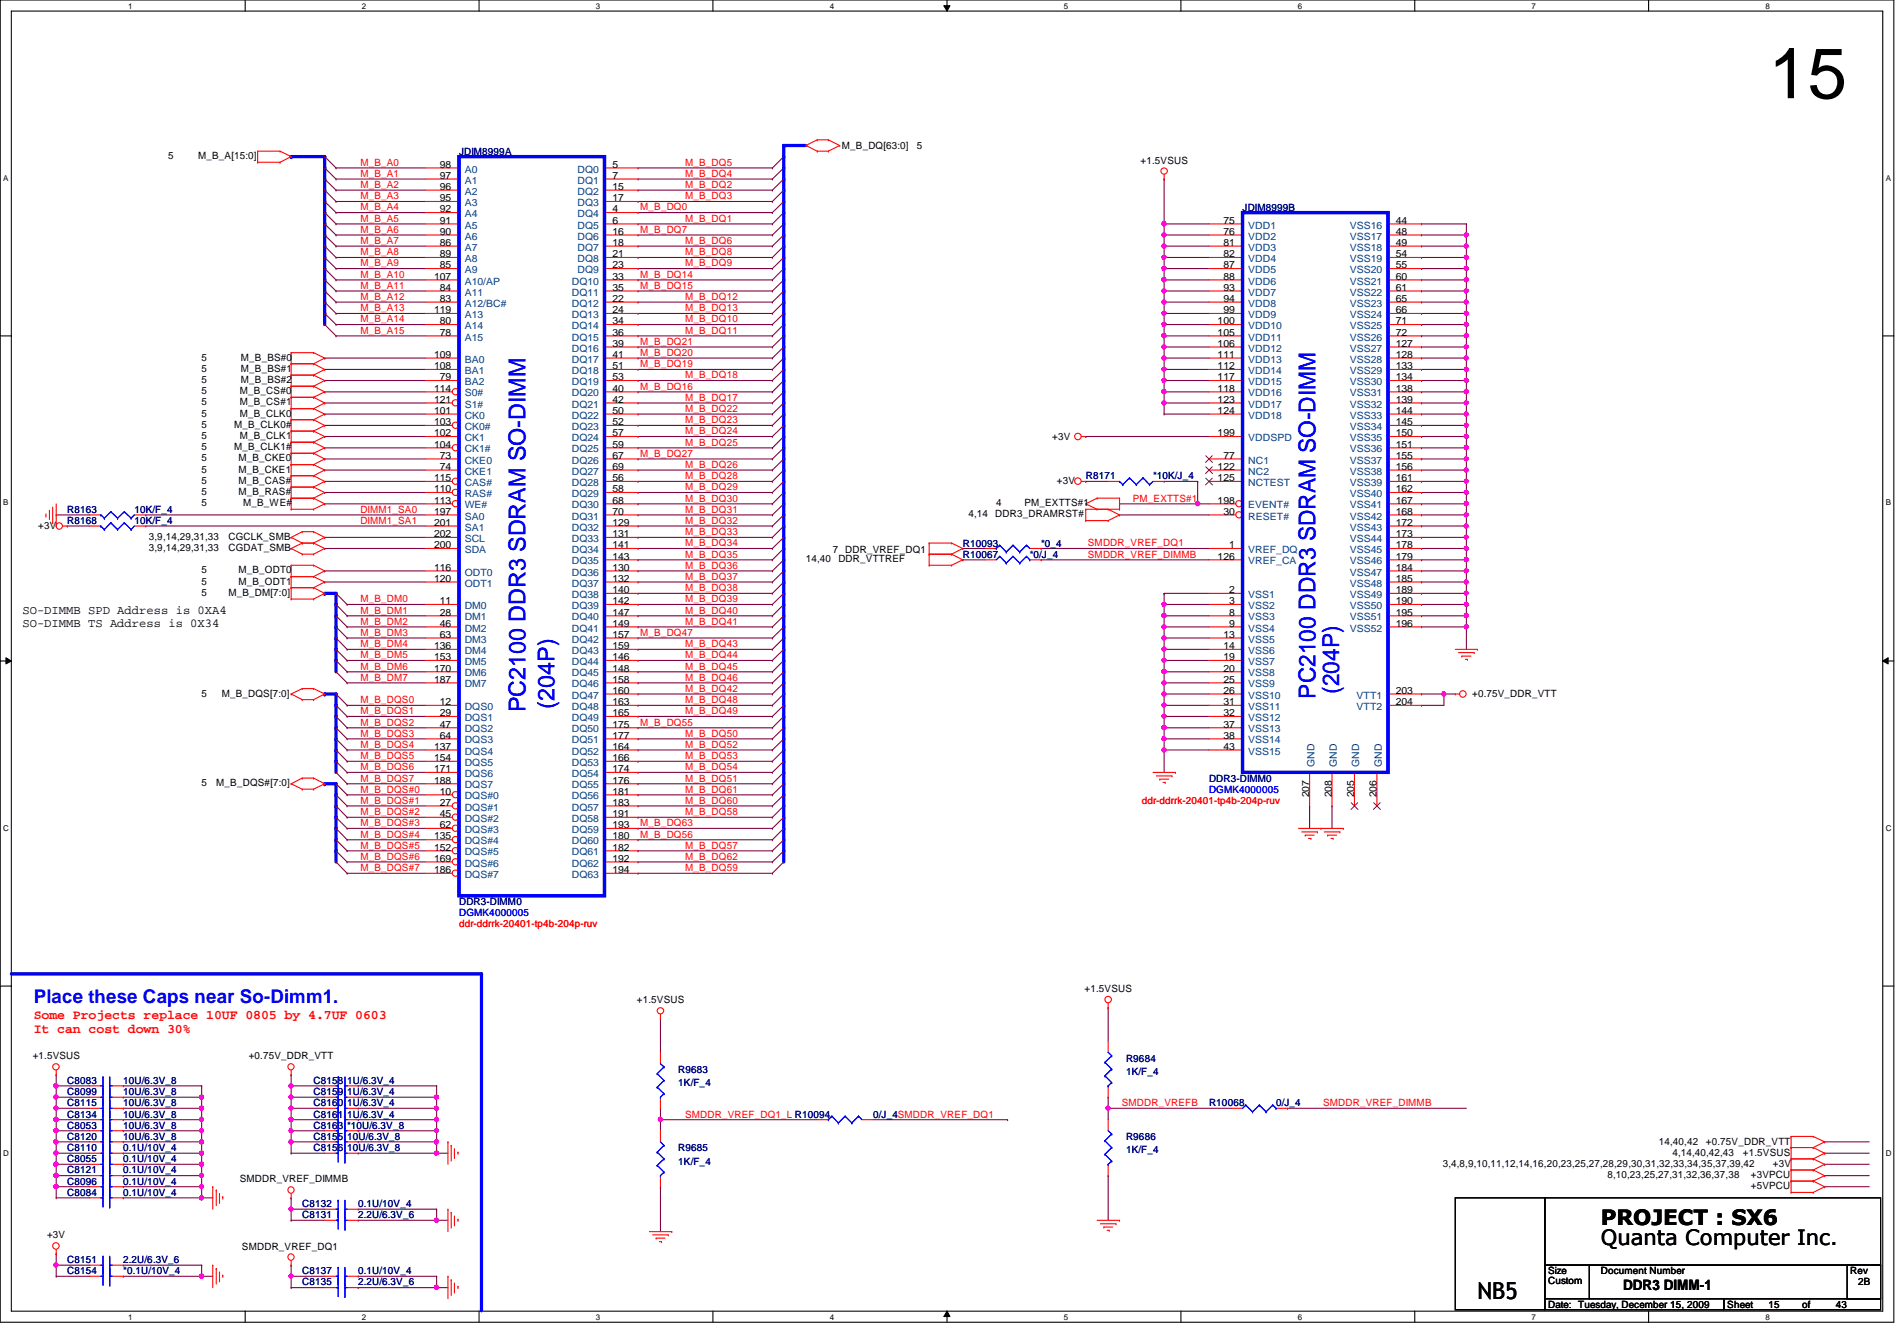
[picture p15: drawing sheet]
<svg xmlns="http://www.w3.org/2000/svg" width="297mm" height="210mm" viewBox="0 0 297 210" stroke-linecap="round" stroke-linejoin="round" font-family="sans-serif">
<defs><g id="words">
<text font-size="11.2" x="276.9" y="15.4">15</text>
<g font-size="3.6" fill="#00f">
<text x="82.3" y="111.5" transform="rotate(-90 82.3 111.5)">PC2100 DDR3 SDRAM SO-DIMM</text>
<text x="86.8" y="110.9" transform="rotate(-90 86.8 110.9)">(204P)</text>
<text x="206" y="109.3" transform="rotate(-90 206 109.3)">PC2100 DDR3 SDRAM SO-DIMM</text>
<text x="209.7" y="108.6" transform="rotate(-90 209.7 108.6)">(204P)</text>
</g>
<text font-size="3.6" x="231.3" y="203.4">NB5</text>
<g font-size="3.3">
<text x="250.7" y="191.7">PROJECT : SX6</text>
<text x="250.7" y="194.9">Quanta Computer Inc.</text>
</g>
<text font-size="3" fill="#00f" x="5.3" y="157">Place these Caps near So-Dimm1.</text>
<text font-size="2.2" x="254.2" y="201.8">DDR3 DIMM-1</text>
<g font-size="2.1" fill="#f00">
<text x="5.3" y="159.4">Some Projects replace 10UF 0805 by 4.7UF 0603</text>
<text x="5.3" y="161.8">It can cost down 30%</text>
</g>
<g font-size="1.9">
<text x="3.5" y="96.1">SO-DIMMB SPD Address is 0XA4</text>
<text x="3.5" y="98.1">SO-DIMMB TS Address is 0X34</text>
</g>
<g font-size="1.6">
<text x="131.8" y="23.3">M_B_DQ[63:0]</text>
<text x="143.5" y="23.3">5</text>
<text x="26.3" y="24.9">5</text>
<text x="31" y="24.9">M_B_A[15:0]</text>
<text x="68.9" y="26.2">98</text>
<text x="68.9" y="28">97</text>
<text x="68.9" y="29.7">96</text>
<text x="95.9" y="26.2">5</text>
<text x="95.9" y="28">7</text>
<text x="95.9" y="29.7">15</text>
<text x="178.6" y="25.6">+1.5VSUS</text>
<text x="68.9" y="31.5">95</text>
<text x="68.9" y="33.2">92</text>
<text x="68.9" y="35">91</text>
<text x="95.9" y="31.5">17</text>
<text x="95.9" y="33.2">4</text>
<text x="95.9" y="35">6</text>
<text x="191.6" y="35">75</text>
<text x="218.6" y="35">44</text>
<text x="68.9" y="36.7">90</text>
<text x="68.9" y="38.5">86</text>
<text x="68.9" y="40.3">89</text>
<text x="68.9" y="42">85</text>
<text x="95.9" y="36.7">16</text>
<text x="95.9" y="38.5">18</text>
<text x="95.9" y="40.3">21</text>
<text x="95.9" y="42">23</text>
<text x="191.6" y="36.7">76</text>
<text x="191.6" y="38.5">81</text>
<text x="191.6" y="40.3">82</text>
<text x="191.6" y="42">87</text>
<text x="218.6" y="36.7">48</text>
<text x="218.6" y="38.5">49</text>
<text x="218.6" y="40.3">54</text>
<text x="218.6" y="42">55</text>
<text x="68" y="43.8">107</text>
<text x="68.9" y="45.5">84</text>
<text x="68.9" y="47.2">83</text>
<text x="95.9" y="43.8">33</text>
<text x="95.9" y="45.5">35</text>
<text x="95.9" y="47.2">22</text>
<text x="191.6" y="43.8">88</text>
<text x="191.6" y="45.5">93</text>
<text x="191.6" y="47.2">94</text>
<text x="218.6" y="43.8">60</text>
<text x="218.6" y="45.5">61</text>
<text x="218.6" y="47.2">65</text>
<text x="68" y="49">119</text>
<text x="68.9" y="50.8">80</text>
<text x="68.9" y="52.5">78</text>
<text x="95.9" y="49">24</text>
<text x="95.9" y="50.8">34</text>
<text x="95.9" y="52.5">36</text>
<text x="190.7" y="50.8">100</text>
<text x="190.7" y="52.5">105</text>
<text x="191.6" y="49">99</text>
<text x="218.6" y="49">66</text>
<text x="218.6" y="50.8">71</text>
<text x="218.6" y="52.5">72</text>
<text x="31.6" y="56.5">5</text>
<text x="31.6" y="58.2">5</text>
<text x="31.6" y="59.9">5</text>
<text x="37.7" y="56.5">M_B_BS#0</text>
<text x="37.7" y="58.2">M_B_BS#1</text>
<text x="37.7" y="59.9">M_B_BS#2</text>
<text x="68" y="56">109</text>
<text x="68" y="57.8">108</text>
<text x="68.9" y="59.5">79</text>
<text x="95.9" y="54.3">39</text>
<text x="95.9" y="56">41</text>
<text x="95.9" y="57.8">51</text>
<text x="95.9" y="59.5">53</text>
<text x="190.7" y="54.3">106</text>
<text x="190.7" y="56">111</text>
<text x="190.7" y="57.8">112</text>
<text x="190.7" y="59.5">117</text>
<text x="218.6" y="54.3">127</text>
<text x="218.6" y="56">128</text>
<text x="218.6" y="57.8">133</text>
<text x="218.6" y="59.5">134</text>
<text x="31.6" y="61.7">5</text>
<text x="31.6" y="63.5">5</text>
<text x="31.6" y="65.2">5</text>
<text x="37.5" y="61.7">M_B_CS#0</text>
<text x="37.5" y="63.5">M_B_CS#1</text>
<text x="37.5" y="65.2">M_B_CLK0</text>
<text x="68" y="61.3">114</text>
<text x="68" y="63">121</text>
<text x="68" y="64.8">101</text>
<text x="95.9" y="61.3">40</text>
<text x="95.9" y="63">42</text>
<text x="95.9" y="64.8">50</text>
<text x="190.7" y="61.3">118</text>
<text x="190.7" y="63">123</text>
<text x="190.7" y="64.8">124</text>
<text x="218.6" y="61.3">138</text>
<text x="218.6" y="63">139</text>
<text x="218.6" y="64.8">144</text>
<text x="31.6" y="67">5</text>
<text x="31.6" y="70.5">5</text>
<text x="31.6" y="68.7">5</text>
<text x="36.7" y="67">M_B_CLK0#</text>
<text x="36.7" y="70.5">M_B_CLK1#</text>
<text x="37.5" y="68.7">M_B_CLK1</text>
<text x="68" y="66.5">103</text>
<text x="68" y="68.3">102</text>
<text x="68" y="70.1">104</text>
<text x="68.9" y="71.8">73</text>
<text x="95.9" y="66.5">52</text>
<text x="95.9" y="68.3">57</text>
<text x="95.9" y="70.1">59</text>
<text x="95.9" y="71.8">67</text>
<text x="164.8" y="68.9">+3V</text>
<text x="190.7" y="68.3">199</text>
<text x="191.6" y="71.8">77</text>
<text x="218.6" y="66.5">145</text>
<text x="218.6" y="68.3">150</text>
<text x="218.6" y="70.1">151</text>
<text x="218.6" y="71.8">155</text>
<text x="31.6" y="72.2">5</text>
<text x="31.6" y="74">5</text>
<text x="31.6" y="75.7">5</text>
<text x="31.6" y="77.5">5</text>
<text x="37.3" y="72.2">M_B_CKE0</text>
<text x="37.3" y="74">M_B_CKE1</text>
<text x="37.3" y="75.7">M_B_CAS#</text>
<text x="37.3" y="77.5">M_B_RAS#</text>
<text x="68" y="75.3">115</text>
<text x="68" y="77">110</text>
<text x="68.9" y="73.5">74</text>
<text x="95.9" y="73.5">69</text>
<text x="95.9" y="75.3">56</text>
<text x="95.9" y="77">58</text>
<text x="165.5" y="75.7">+3V</text>
<text x="190.7" y="73.5">122</text>
<text x="190.7" y="75.3">125</text>
<text x="218.6" y="73.5">156</text>
<text x="218.6" y="75.3">161</text>
<text x="218.6" y="77">162</text>
<text x="6" y="82.8">+3V</text>
<text x="31.6" y="79.2">5</text>
<text x="38.1" y="79.2">M_B_WE#</text>
<text x="68" y="78.8">113</text>
<text x="68" y="80.6">197</text>
<text x="68" y="82.3">201</text>
<text x="95.9" y="78.8">68</text>
<text x="95.9" y="80.6">70</text>
<text x="95.9" y="82.3">129</text>
<text x="151.6" y="81">4,14</text>
<text x="155.8" y="81">DDR3_DRAMRST#</text>
<text x="156" y="79.2">4</text>
<text x="160.4" y="79.2">PM_EXTTS#1</text>
<text x="190.7" y="78.8">198</text>
<text x="191.6" y="80.6">30</text>
<text x="218.6" y="78.8">167</text>
<text x="218.6" y="80.6">168</text>
<text x="218.6" y="82.3">172</text>
<text x="23.3" y="84.5">3,9,14,29,31,33</text>
<text x="23.3" y="86.2">3,9,14,29,31,33</text>
<text x="31.6" y="89.7">5</text>
<text x="35.8" y="84.5">CGCLK_SMB</text>
<text x="35.8" y="86.2">CGDAT_SMB</text>
<text x="37.3" y="89.7">M_B_ODT0</text>
<text x="68" y="84.1">202</text>
<text x="68" y="85.8">200</text>
<text x="68" y="89.3">116</text>
<text x="95.9" y="84.1">131</text>
<text x="95.9" y="85.8">141</text>
<text x="95.9" y="87.6">143</text>
<text x="95.9" y="89.3">130</text>
<text x="126.2" y="88">14,40</text>
<text x="130.4" y="86.6">7 DDR_VREF_DQ1</text>
<text x="131.3" y="88">DDR_VTTREF</text>
<text x="190.7" y="87.6">126</text>
<text x="192.4" y="85.8">1</text>
<text x="218.6" y="84.1">173</text>
<text x="218.6" y="85.8">178</text>
<text x="218.6" y="87.6">179</text>
<text x="218.6" y="89.3">184</text>
<text x="31.6" y="91.5">5</text>
<text x="31.6" y="93.3">5</text>
<text x="35.8" y="93.3">M_B_DM[7:0]</text>
<text x="37.3" y="91.5">M_B_ODT1</text>
<text x="68" y="91.1">120</text>
<text x="68.9" y="94.6">11</text>
<text x="95.9" y="91.1">132</text>
<text x="95.9" y="92.8">140</text>
<text x="95.9" y="94.6">142</text>
<text x="192.4" y="92.8">2</text>
<text x="192.4" y="94.6">3</text>
<text x="218.6" y="91.1">185</text>
<text x="218.6" y="92.8">189</text>
<text x="218.6" y="94.6">190</text>
<text x="68" y="101.6">136</text>
<text x="68.9" y="96.4">28</text>
<text x="68.9" y="98.1">46</text>
<text x="68.9" y="99.8">63</text>
<text x="95.9" y="96.4">147</text>
<text x="95.9" y="98.1">149</text>
<text x="95.9" y="99.8">157</text>
<text x="95.9" y="101.6">159</text>
<text x="191.6" y="99.8">13</text>
<text x="191.6" y="101.6">14</text>
<text x="192.4" y="96.4">8</text>
<text x="192.4" y="98.1">9</text>
<text x="218.6" y="96.4">195</text>
<text x="218.6" y="98.1">196</text>
<text x="68" y="103.3">153</text>
<text x="68" y="105.1">170</text>
<text x="68" y="106.8">187</text>
<text x="95.9" y="103.3">146</text>
<text x="95.9" y="105.1">148</text>
<text x="95.9" y="106.8">158</text>
<text x="191.6" y="103.3">19</text>
<text x="191.6" y="105.1">20</text>
<text x="191.6" y="106.8">25</text>
<text x="31.6" y="109.1">5</text>
<text x="34.7" y="109.1">M_B_DQS[7:0]</text>
<text x="68.9" y="110.4">12</text>
<text x="68.9" y="112.1">29</text>
<text x="68.9" y="113.9">47</text>
<text x="95.9" y="108.6">160</text>
<text x="95.9" y="110.4">163</text>
<text x="95.9" y="112.1">165</text>
<text x="95.9" y="113.9">175</text>
<text x="191.6" y="108.6">26</text>
<text x="191.6" y="110.4">31</text>
<text x="191.6" y="112.1">32</text>
<text x="191.6" y="113.9">37</text>
<text x="218.6" y="108.6">203</text>
<text x="218.6" y="110.4">204</text>
<text x="230.5" y="109.1">+0.75V_DDR_VTT</text>
<text x="68" y="117.3">137</text>
<text x="68" y="119.1">154</text>
<text x="68.9" y="115.6">64</text>
<text x="95.9" y="115.6">177</text>
<text x="95.9" y="117.3">164</text>
<text x="95.9" y="119.1">166</text>
<text x="191.6" y="115.6">38</text>
<text x="191.6" y="117.3">43</text>
<text x="31.6" y="123.1">5</text>
<text x="33.9" y="123.1">M_B_DQS#[7:0]</text>
<text x="68" y="120.9">171</text>
<text x="68" y="122.6">188</text>
<text x="68.9" y="124.4">10</text>
<text x="95.9" y="120.9">174</text>
<text x="95.9" y="122.6">176</text>
<text x="95.9" y="124.4">181</text>
<text x="205" y="124.8" transform="rotate(-90 205 124.8)">207</text>
<text x="208.5" y="124.8" transform="rotate(-90 208.5 124.8)">208</text>
<text x="212" y="124.8" transform="rotate(-90 212 124.8)">205</text>
<text x="215.6" y="124.8" transform="rotate(-90 215.6 124.8)">206</text>
<text x="68" y="131.4">135</text>
<text x="68.9" y="126.1">27</text>
<text x="68.9" y="127.9">45</text>
<text x="68.9" y="129.6">62</text>
<text x="95.9" y="126.1">183</text>
<text x="95.9" y="127.9">191</text>
<text x="95.9" y="129.6">193</text>
<text x="95.9" y="131.4">180</text>
<text x="68" y="133.1">152</text>
<text x="68" y="134.9">169</text>
<text x="68" y="136.7">186</text>
<text x="95.9" y="133.1">182</text>
<text x="95.9" y="134.9">192</text>
<text x="95.9" y="136.7">194</text>
<text x="169.8" y="155.3">+1.5VSUS</text>
<text x="99.7" y="157.1">+1.5VSUS</text>
<text x="5.1" y="165.8">+1.5VSUS</text>
<text x="38.9" y="165.8">+0.75V_DDR_VTT</text>
<text x="259.8" y="179.2">14,40,42</text>
<text x="267.1" y="179.2">+0.75V_DDR_VTT</text>
<text x="37.5" y="185.1">SMDDR_VREF_DIMMB</text>
<text x="225.9" y="182.6">3,4,8,9,10,11,12,14,16,20,23,25,27,28,29,30,31,32,33,34,35,37,39,42</text>
<text x="251.7" y="184.4">8,10,23,25,27,31,32,36,37,38</text>
<text x="261.9" y="180.9">4,14,40,42,43</text>
<text x="272.9" y="180.9">+1.5VSUS</text>
<text x="274.1" y="184.4">+3VPCU</text>
<text x="277.6" y="182.6">+3V</text>
<text x="274.1" y="186.1">+5VPCU</text>
<text x="7.4" y="193.8">+3V</text>
<text x="37.9" y="195.6">SMDDR_VREF_DQ1</text>
<text x="242.4" y="199.5">Size</text>
<text x="242.4" y="201">Custom</text>
<text x="250.7" y="199.5">Document Number</text>
<text x="289.7" y="199.5">Rev</text>
<text x="291" y="201.2">2B</text>
<text x="242.4" y="204.7">Date: Tuesday, December 15, 2009</text>
<text x="270.5" y="204.7">Sheet</text>
<text x="276.9" y="204.7">15</text>
<text x="282.2" y="204.7">of</text>
<text x="287.4" y="204.7">43</text>
</g>
<g font-size="1.6" fill="#f00">
<text x="56.4" y="27.7">M_B_A1</text>
<text x="56.4" y="29.4">M_B_A2</text>
<text x="56.4" y="26">M_B_A0</text>
<text x="107.3" y="26">M_B_DQ5</text>
<text x="107.3" y="27.7">M_B_DQ4</text>
<text x="107.3" y="29.4">M_B_DQ2</text>
<text x="56.4" y="32.9">M_B_A4</text>
<text x="56.4" y="31.2">M_B_A3</text>
<text x="56.4" y="34.7">M_B_A5</text>
<text x="100.2" y="32.9">M_B_DQ0</text>
<text x="107.3" y="34.7">M_B_DQ1</text>
<text x="107.3" y="31.2">M_B_DQ3</text>
<text x="56.4" y="41.7">M_B_A9</text>
<text x="56.4" y="38.2">M_B_A7</text>
<text x="56.4" y="36.4">M_B_A6</text>
<text x="56.4" y="40">M_B_A8</text>
<text x="100.2" y="36.4">M_B_DQ7</text>
<text x="107.3" y="40">M_B_DQ8</text>
<text x="107.3" y="38.2">M_B_DQ6</text>
<text x="107.3" y="41.7">M_B_DQ9</text>
<text x="56.4" y="43.5">M_B_A10</text>
<text x="56.4" y="45.2">M_B_A11</text>
<text x="56.4" y="46.9">M_B_A12</text>
<text x="100.2" y="45.2">M_B_DQ15</text>
<text x="100.2" y="43.5">M_B_DQ14</text>
<text x="107.3" y="46.9">M_B_DQ12</text>
<text x="56.4" y="52.2">M_B_A15</text>
<text x="56.4" y="50.5">M_B_A14</text>
<text x="56.4" y="48.7">M_B_A13</text>
<text x="100.2" y="54">M_B_DQ21</text>
<text x="107.3" y="52.2">M_B_DQ11</text>
<text x="107.3" y="50.5">M_B_DQ10</text>
<text x="107.3" y="48.7">M_B_DQ13</text>
<text x="100.2" y="55.7">M_B_DQ20</text>
<text x="100.2" y="57.5">M_B_DQ19</text>
<text x="107.3" y="59.2">M_B_DQ18</text>
<text x="100.2" y="61">M_B_DQ16</text>
<text x="107.3" y="62.7">M_B_DQ17</text>
<text x="107.3" y="64.5">M_B_DQ22</text>
<text x="100.2" y="71.5">M_B_DQ27</text>
<text x="107.3" y="68">M_B_DQ24</text>
<text x="107.3" y="66.3">M_B_DQ23</text>
<text x="107.3" y="69.8">M_B_DQ25</text>
<text x="107.3" y="76.8">M_B_DQ29</text>
<text x="107.3" y="73.2">M_B_DQ26</text>
<text x="107.3" y="75">M_B_DQ28</text>
<text x="56.4" y="80.3">DIMM1_SA0</text>
<text x="56.4" y="82">DIMM1_SA1</text>
<text x="107.3" y="83.8">M_B_DQ33</text>
<text x="107.3" y="82">M_B_DQ32</text>
<text x="107.3" y="80.3">M_B_DQ31</text>
<text x="107.3" y="78.5">M_B_DQ30</text>
<text x="177.4" y="78.5">PM_EXTTS#1</text>
<text x="107.3" y="85.5">M_B_DQ34</text>
<text x="107.3" y="87.3">M_B_DQ35</text>
<text x="107.3" y="89">M_B_DQ36</text>
<text x="170.3" y="87.3">SMDDR_VREF_DIMMB</text>
<text x="170.3" y="85.5">SMDDR_VREF_DQ1</text>
<text x="56.4" y="94.3">M_B_DM0</text>
<text x="107.3" y="94.3">M_B_DQ39</text>
<text x="107.3" y="92.5">M_B_DQ38</text>
<text x="107.3" y="90.8">M_B_DQ37</text>
<text x="56.4" y="101.3">M_B_DM4</text>
<text x="56.4" y="96.1">M_B_DM1</text>
<text x="56.4" y="97.8">M_B_DM2</text>
<text x="56.4" y="99.5">M_B_DM3</text>
<text x="100.2" y="99.5">M_B_DQ47</text>
<text x="107.3" y="97.8">M_B_DQ41</text>
<text x="107.3" y="101.3">M_B_DQ43</text>
<text x="107.3" y="96.1">M_B_DQ40</text>
<text x="56.4" y="104.8">M_B_DM6</text>
<text x="56.4" y="103">M_B_DM5</text>
<text x="56.4" y="106.6">M_B_DM7</text>
<text x="107.3" y="106.6">M_B_DQ46</text>
<text x="107.3" y="103">M_B_DQ44</text>
<text x="107.3" y="104.8">M_B_DQ45</text>
<text x="56.4" y="111.8">M_B_DQS1</text>
<text x="56.4" y="110.1">M_B_DQS0</text>
<text x="56.4" y="113.6">M_B_DQS2</text>
<text x="100.2" y="113.6">M_B_DQ55</text>
<text x="107.3" y="111.8">M_B_DQ49</text>
<text x="107.3" y="110.1">M_B_DQ48</text>
<text x="107.3" y="108.3">M_B_DQ42</text>
<text x="56.4" y="117.1">M_B_DQS4</text>
<text x="56.4" y="115.3">M_B_DQS3</text>
<text x="56.4" y="118.8">M_B_DQS5</text>
<text x="107.3" y="118.8">M_B_DQ53</text>
<text x="107.3" y="117.1">M_B_DQ52</text>
<text x="107.3" y="115.3">M_B_DQ50</text>
<text x="56.4" y="124.1">M_B_DQS#0</text>
<text x="56.4" y="120.6">M_B_DQS6</text>
<text x="56.4" y="122.3">M_B_DQS7</text>
<text x="56.4" y="125.8">M_B_DQS#1</text>
<text x="107.3" y="125.8">M_B_DQ60</text>
<text x="107.3" y="120.6">M_B_DQ54</text>
<text x="107.3" y="122.3">M_B_DQ51</text>
<text x="107.3" y="124.1">M_B_DQ61</text>
<text x="178.8" y="125.9">ddr-ddrrk-20401-tp4b-204p-ruv</text>
<text x="56.4" y="131.1">M_B_DQS#4</text>
<text x="56.4" y="127.6">M_B_DQS#2</text>
<text x="56.4" y="129.3">M_B_DQS#3</text>
<text x="100.2" y="129.3">M_B_DQ63</text>
<text x="100.2" y="131.1">M_B_DQ56</text>
<text x="107.3" y="127.6">M_B_DQ58</text>
<text x="56.4" y="132.8">M_B_DQS#5</text>
<text x="56.4" y="136.4">M_B_DQS#7</text>
<text x="56.4" y="134.6">M_B_DQS#6</text>
<text x="107.3" y="132.8">M_B_DQ57</text>
<text x="107.3" y="136.4">M_B_DQ59</text>
<text x="107.3" y="134.6">M_B_DQ62</text>
<text x="71.9" y="145.1">ddr-ddrrk-20401-tp4b-204p-ruv</text>
<text x="175.6" y="173.1">SMDDR_VREFB</text>
<text x="207.2" y="173.1">SMDDR_VREF_DIMMB</text>
<text x="107.3" y="174.9">SMDDR_VREF_DQ1_L R10094</text>
</g>
<g font-size="1.6" fill="#000080">
<text x="71.9" y="24.2">JDIM8999A</text>
<text x="194.6" y="33">JDIM8999B</text>
<text x="170" y="75">R8171</text>
<text x="180.5" y="75">*10K/J_4</text>
<text x="10.5" y="82">R8168</text>
<text x="10.5" y="80.3">R8163</text>
<text x="21" y="82">10K/F_4</text>
<text x="21" y="80.3">10K/F_4</text>
<text x="150.7" y="87.3">R10067</text>
<text x="150.7" y="85.6">R10093</text>
<text x="161.2" y="87.3">*0/J_4</text>
<text x="163" y="85.6">*0_4</text>
<text x="189.3" y="122.3">DDR3-DIMM0</text>
<text x="71.9" y="141.6">DDR3-DIMM0</text>
<text x="106.2" y="167.9">R9683</text>
<text x="176.3" y="166.2">R9684</text>
<text x="10.5" y="169.7">C8083</text>
<text x="10.5" y="173.2">C8115</text>
<text x="10.5" y="171.4">C8099</text>
<text x="19.3" y="169.7">10U/6.3V_8</text>
<text x="19.3" y="173.2">10U/6.3V_8</text>
<text x="19.3" y="171.4">10U/6.3V_8</text>
<text x="49.1" y="173.2">C8160 1U/6.3V_4</text>
<text x="49.1" y="169.7">C8158 1U/6.3V_4</text>
<text x="49.1" y="171.4">C8159 1U/6.3V_4</text>
<text x="106.2" y="170">1K/F_4</text>
<text x="176.3" y="168.3">1K/F_4</text>
<text x="189.3" y="173.2">R10068</text>
<text x="199.8" y="173.2">0/J_4</text>
<text x="10.5" y="176.7">C8053</text>
<text x="10.5" y="174.9">C8134</text>
<text x="10.5" y="178.4">C8120</text>
<text x="19.3" y="176.7">10U/6.3V_8</text>
<text x="19.3" y="174.9">10U/6.3V_8</text>
<text x="19.3" y="178.4">10U/6.3V_8</text>
<text x="49.1" y="178.4">C8155 10U/6.3V_8</text>
<text x="49.1" y="174.9">C8161 1U/6.3V_4</text>
<text x="49.1" y="176.7">C8163 *10U/6.3V_8</text>
<text x="136.7" y="174.9">0/J_4SMDDR_VREF_DQ1</text>
<text x="176.3" y="178.4">R9686</text>
<text x="10.5" y="185.5">C8096</text>
<text x="10.5" y="181.9">C8055</text>
<text x="10.5" y="180.2">C8110</text>
<text x="10.5" y="183.7">C8121</text>
<text x="19.3" y="185.5">0.1U/10V_4</text>
<text x="19.3" y="181.9">0.1U/10V_4</text>
<text x="19.3" y="180.2">0.1U/10V_4</text>
<text x="19.3" y="183.7">0.1U/10V_4</text>
<text x="49.1" y="180.2">C8156 10U/6.3V_8</text>
<text x="106.2" y="180.2">R9685</text>
<text x="106.2" y="182.3">1K/F_4</text>
<text x="176.3" y="180.6">1K/F_4</text>
<text x="10.5" y="187.2">C8084</text>
<text x="19.3" y="187.2">0.1U/10V_4</text>
<text x="47.3" y="188.9">C8132</text>
<text x="47.3" y="190.7">C8131</text>
<text x="56.1" y="188.9">0.1U/10V_4</text>
<text x="56.1" y="190.7">2.2U/6.3V_6</text>
<text x="10.5" y="197.7">C8151</text>
<text x="19.3" y="197.7">2.2U/6.3V_6</text>
<text x="10.5" y="199.5">C8154</text>
<text x="19.3" y="199.5">*0.1U/10V_4</text>
<text x="47.3" y="201.2">C8135</text>
<text x="47.3" y="199.5">C8137</text>
<text x="56.1" y="201.2">2.2U/6.3V_6</text>
<text x="56.1" y="199.5">0.1U/10V_4</text>
</g>
<g font-size="1.6" fill="#004080">
<text x="72.8" y="27">A0</text>
<text x="72.8" y="28.7">A1</text>
<text x="90.4" y="27">DQ0</text>
<text x="90.4" y="28.7">DQ1</text>
<text x="72.8" y="30.5">A2</text>
<text x="72.8" y="32.3">A3</text>
<text x="72.8" y="34">A4</text>
<text x="72.8" y="35.8">A5</text>
<text x="90.4" y="30.5">DQ2</text>
<text x="90.4" y="32.3">DQ3</text>
<text x="90.4" y="34">DQ4</text>
<text x="90.4" y="35.8">DQ5</text>
<text x="195.4" y="35.8">VDD1</text>
<text x="211.4" y="35.8">VSS16</text>
<text x="72.8" y="37.5">A6</text>
<text x="72.8" y="39.2">A7</text>
<text x="72.8" y="41">A8</text>
<text x="90.4" y="37.5">DQ6</text>
<text x="90.4" y="39.2">DQ7</text>
<text x="90.4" y="41">DQ8</text>
<text x="195.4" y="37.5">VDD2</text>
<text x="195.4" y="39.2">VDD3</text>
<text x="195.4" y="41">VDD4</text>
<text x="211.4" y="37.5">VSS17</text>
<text x="211.4" y="39.2">VSS18</text>
<text x="211.4" y="41">VSS19</text>
<text x="72.8" y="42.8">A9</text>
<text x="72.8" y="44.5">A10/AP</text>
<text x="72.8" y="46.3">A11</text>
<text x="89.5" y="44.5">DQ10</text>
<text x="89.5" y="46.3">DQ11</text>
<text x="90.4" y="42.8">DQ9</text>
<text x="195.4" y="42.8">VDD5</text>
<text x="195.4" y="44.5">VDD6</text>
<text x="195.4" y="46.3">VDD7</text>
<text x="211.4" y="42.8">VSS20</text>
<text x="211.4" y="44.5">VSS21</text>
<text x="211.4" y="46.3">VSS22</text>
<text x="72.8" y="48">A12/BC#</text>
<text x="72.8" y="49.8">A13</text>
<text x="72.8" y="51.5">A14</text>
<text x="72.8" y="53.3">A15</text>
<text x="89.5" y="48">DQ12</text>
<text x="89.5" y="49.8">DQ13</text>
<text x="89.5" y="51.5">DQ14</text>
<text x="89.5" y="53.3">DQ15</text>
<text x="195.4" y="48">VDD8</text>
<text x="195.4" y="49.8">VDD9</text>
<text x="195.4" y="51.5">VDD10</text>
<text x="195.4" y="53.3">VDD11</text>
<text x="211.4" y="48">VSS23</text>
<text x="211.4" y="49.8">VSS24</text>
<text x="211.4" y="51.5">VSS25</text>
<text x="211.4" y="53.3">VSS26</text>
<text x="72.8" y="56.8">BA0</text>
<text x="72.8" y="58.5">BA1</text>
<text x="89.5" y="55">DQ16</text>
<text x="89.5" y="56.8">DQ17</text>
<text x="89.5" y="58.5">DQ18</text>
<text x="195.4" y="55">VDD12</text>
<text x="195.4" y="56.8">VDD13</text>
<text x="195.4" y="58.5">VDD14</text>
<text x="211.4" y="55">VSS27</text>
<text x="211.4" y="56.8">VSS28</text>
<text x="211.4" y="58.5">VSS29</text>
<text x="72.8" y="60.3">BA2</text>
<text x="72.8" y="62.1">S0#</text>
<text x="72.8" y="63.8">S1#</text>
<text x="72.8" y="65.5">CK0</text>
<text x="89.5" y="60.3">DQ19</text>
<text x="89.5" y="62.1">DQ20</text>
<text x="89.5" y="63.8">DQ21</text>
<text x="89.5" y="65.5">DQ22</text>
<text x="195.4" y="60.3">VDD15</text>
<text x="195.4" y="62.1">VDD16</text>
<text x="195.4" y="63.8">VDD17</text>
<text x="195.4" y="65.5">VDD18</text>
<text x="211.4" y="60.3">VSS30</text>
<text x="211.4" y="62.1">VSS31</text>
<text x="211.4" y="63.8">VSS32</text>
<text x="211.4" y="65.5">VSS33</text>
<text x="72.8" y="67.3">CK0#</text>
<text x="72.8" y="69">CK1</text>
<text x="72.8" y="70.8">CK1#</text>
<text x="89.5" y="67.3">DQ23</text>
<text x="89.5" y="69">DQ24</text>
<text x="89.5" y="70.8">DQ25</text>
<text x="195.4" y="69">VDDSPD</text>
<text x="211.4" y="67.3">VSS34</text>
<text x="211.4" y="69">VSS35</text>
<text x="211.4" y="70.8">VSS36</text>
<text x="72.8" y="72.6">CKE0</text>
<text x="72.8" y="74.3">CKE1</text>
<text x="72.8" y="76.1">CAS#</text>
<text x="72.8" y="77.8">RAS#</text>
<text x="89.5" y="72.6">DQ26</text>
<text x="89.5" y="74.3">DQ27</text>
<text x="89.5" y="76.1">DQ28</text>
<text x="89.5" y="77.8">DQ29</text>
<text x="195.4" y="72.6">NC1</text>
<text x="195.4" y="74.3">NC2</text>
<text x="195.4" y="76.1">NCTEST</text>
<text x="211.4" y="72.6">VSS37</text>
<text x="211.4" y="74.3">VSS38</text>
<text x="211.4" y="76.1">VSS39</text>
<text x="211.4" y="77.8">VSS40</text>
<text x="72.8" y="79.6">WE#</text>
<text x="72.8" y="81.3">SA0</text>
<text x="72.8" y="83.1">SA1</text>
<text x="89.5" y="79.6">DQ30</text>
<text x="89.5" y="81.3">DQ31</text>
<text x="89.5" y="83.1">DQ32</text>
<text x="195.4" y="79.6">EVENT#</text>
<text x="195.4" y="81.3">RESET#</text>
<text x="211.4" y="79.6">VSS41</text>
<text x="211.4" y="81.3">VSS42</text>
<text x="211.4" y="83.1">VSS43</text>
<text x="72.8" y="84.8">SCL</text>
<text x="72.8" y="86.6">SDA</text>
<text x="89.5" y="84.8">DQ33</text>
<text x="89.5" y="86.6">DQ34</text>
<text x="89.5" y="88.3">DQ35</text>
<text x="195.4" y="86.6">VREF_DQ</text>
<text x="195.4" y="88.3">VREF_CA</text>
<text x="211.4" y="84.8">VSS44</text>
<text x="211.4" y="86.6">VSS45</text>
<text x="211.4" y="88.3">VSS46</text>
<text x="72.8" y="90.1">ODT0</text>
<text x="72.8" y="91.8">ODT1</text>
<text x="72.8" y="95.3">DM0</text>
<text x="89.5" y="90.1">DQ36</text>
<text x="89.5" y="91.8">DQ37</text>
<text x="89.5" y="93.6">DQ38</text>
<text x="89.5" y="95.3">DQ39</text>
<text x="195.4" y="93.6">VSS1</text>
<text x="195.4" y="95.3">VSS2</text>
<text x="211.4" y="90.1">VSS47</text>
<text x="211.4" y="91.8">VSS48</text>
<text x="211.4" y="93.6">VSS49</text>
<text x="211.4" y="95.3">VSS50</text>
<text x="72.8" y="97.1">DM1</text>
<text x="72.8" y="98.8">DM2</text>
<text x="72.8" y="100.6">DM3</text>
<text x="89.5" y="97.1">DQ40</text>
<text x="89.5" y="98.8">DQ41</text>
<text x="89.5" y="100.6">DQ42</text>
<text x="195.4" y="97.1">VSS3</text>
<text x="195.4" y="98.8">VSS4</text>
<text x="195.4" y="100.6">VSS5</text>
<text x="211.4" y="97.1">VSS51</text>
<text x="211.4" y="98.8">VSS52</text>
<text x="72.8" y="102.4">DM4</text>
<text x="72.8" y="104.1">DM5</text>
<text x="72.8" y="105.9">DM6</text>
<text x="72.8" y="107.6">DM7</text>
<text x="89.5" y="102.4">DQ43</text>
<text x="89.5" y="104.1">DQ44</text>
<text x="89.5" y="105.9">DQ45</text>
<text x="89.5" y="107.6">DQ46</text>
<text x="195.4" y="102.4">VSS6</text>
<text x="195.4" y="104.1">VSS7</text>
<text x="195.4" y="105.9">VSS8</text>
<text x="195.4" y="107.6">VSS9</text>
<text x="72.8" y="111.1">DQS0</text>
<text x="72.8" y="112.9">DQS1</text>
<text x="89.5" y="109.3">DQ47</text>
<text x="89.5" y="111.1">DQ48</text>
<text x="89.5" y="112.9">DQ49</text>
<text x="195.4" y="109.3">VSS10</text>
<text x="195.4" y="111.1">VSS11</text>
<text x="195.4" y="112.9">VSS12</text>
<text x="212.4" y="109.3">VTT1</text>
<text x="212.4" y="111.1">VTT2</text>
<text x="72.8" y="114.6">DQS2</text>
<text x="72.8" y="116.4">DQS3</text>
<text x="72.8" y="118.1">DQS4</text>
<text x="72.8" y="119.9">DQS5</text>
<text x="89.5" y="114.6">DQ50</text>
<text x="89.5" y="116.4">DQ51</text>
<text x="89.5" y="118.1">DQ52</text>
<text x="89.5" y="119.9">DQ53</text>
<text x="195.4" y="114.6">VSS13</text>
<text x="195.4" y="116.4">VSS14</text>
<text x="195.4" y="118.1">VSS15</text>
<text x="72.8" y="121.6">DQS6</text>
<text x="72.8" y="123.4">DQS7</text>
<text x="72.8" y="125.1">DQS#0</text>
<text x="89.5" y="121.6">DQ54</text>
<text x="89.5" y="123.4">DQ55</text>
<text x="89.5" y="125.1">DQ56</text>
<text x="205.8" y="120" transform="rotate(-90 205.8 120)">GND</text>
<text x="209.3" y="120" transform="rotate(-90 209.3 120)">GND</text>
<text x="212.8" y="120" transform="rotate(-90 212.8 120)">GND</text>
<text x="216.4" y="120" transform="rotate(-90 216.4 120)">GND</text>
<text x="72.8" y="126.9">DQS#1</text>
<text x="72.8" y="128.7">DQS#2</text>
<text x="72.8" y="130.4">DQS#3</text>
<text x="89.5" y="126.9">DQ57</text>
<text x="89.5" y="128.7">DQ58</text>
<text x="89.5" y="130.4">DQ59</text>
<text x="72.8" y="132.2">DQS#4</text>
<text x="72.8" y="133.9">DQS#5</text>
<text x="72.8" y="135.6">DQS#6</text>
<text x="72.8" y="137.4">DQS#7</text>
<text x="89.5" y="132.2">DQ60</text>
<text x="89.5" y="133.9">DQ61</text>
<text x="89.5" y="135.6">DQ62</text>
<text x="89.5" y="137.4">DQ63</text>
</g>
<g font-size="1.6" fill="#00f">
<text x="189.3" y="124.1">DGMK4000005</text>
<text x="71.9" y="143.4">DGMK4000005</text>
</g>
<g font-size="1.3">
<text x="20.1" y="1.4">1</text>
<text x="56.7" y="1.4">2</text>
<text x="93.3" y="1.4">3</text>
<text x="129.9" y="1.4">4</text>
<text x="166.6" y="1.4">5</text>
<text x="203.2" y="1.4">6</text>
<text x="239.8" y="1.4">7</text>
<text x="276.4" y="1.4">8</text>
<text x=".5" y="28.3">A</text>
<text x="295.3" y="28.3">A</text>
<text x=".5" y="79.1">B</text>
<text x="295.3" y="79.1">B</text>
<text x=".5" y="130">C</text>
<text x="295.3" y="130">C</text>
<text x=".5" y="180.9">D</text>
<text x="295.3" y="180.9">D</text>
<text x="20.1" y="206.6">1</text>
<text x="56.7" y="206.6">2</text>
<text x="93.3" y="206.6">3</text>
<text x="129.9" y="206.6">4</text>
<text x="166.6" y="206.6">5</text>
<text x="203.2" y="206.6">6</text>
<text x="239.8" y="206.6">7</text>
<text x="276.4" y="206.6">8</text>
</g>
</g></defs>
<path d="M0 0h296.5v207h-296.5zM1.8 1.7h293v203.5h-293z" fill="none" stroke="#000" stroke-width=".17"/>
<g fill="#fff">
<path d="M20.1 .2h.6v1.4h-.6z"/>
<path d="M20.1 205.4h.6v1.4h-.6z"/>
</g>
<path d="M38.4 0v1.7M38.4 205.2v1.8" fill="none" stroke="#000" stroke-width=".17"/>
<g fill="#fff">
<path d="M56.7 .2h.7v1.4h-.7z"/>
<path d="M56.7 205.4h.7v1.4h-.7z"/>
</g>
<path d="M75 0v1.7M75 205.2v1.8" fill="none" stroke="#000" stroke-width=".17"/>
<g fill="#fff">
<path d="M93.3 .2h.7v1.4h-.7z"/>
<path d="M93.3 205.4h.7v1.4h-.7z"/>
</g>
<path d="M111.6 0v1.7M111.6 205.2v1.8" fill="none" stroke="#000" stroke-width=".17"/>
<g fill="#fff">
<path d="M129.9 .2h.7v1.4h-.7z"/>
<path d="M129.9 205.4h.7v1.4h-.7z"/>
</g>
<path d="M148.3 0v1.7M148.3 205.2v1.8" fill="none" stroke="#000" stroke-width=".17"/>
<path d="M147.8 .9h1l-.5 .8zM148.3 205.2l.5 .9h-1z" fill="#000"/>
<path d="M147.8 .9h1l-.5 .8zM148.3 205.2l.5 .9h-1z" fill="none" stroke="#000" stroke-width=".16"/>
<g fill="#fff">
<path d="M166.6 .2h.7v1.4h-.7z"/>
<path d="M166.6 205.4h.7v1.4h-.7z"/>
</g>
<path d="M184.9 0v1.7M184.9 205.2v1.8" fill="none" stroke="#000" stroke-width=".17"/>
<g fill="#fff">
<path d="M203.2 .2h.7v1.4h-.7z"/>
<path d="M203.2 205.4h.7v1.4h-.7z"/>
</g>
<path d="M221.5 0v1.7M221.5 205.2v1.8" fill="none" stroke="#000" stroke-width=".17"/>
<g fill="#fff">
<path d="M239.8 .2h.7v1.4h-.7z"/>
<path d="M239.8 205.4h.7v1.4h-.7z"/>
</g>
<path d="M258.1 0v1.7M258.1 205.2v1.8" fill="none" stroke="#000" stroke-width=".17"/>
<g fill="#fff">
<path d="M276.4 .2h.7v1.4h-.7z"/>
<path d="M276.4 205.4h.7v1.4h-.7z"/>
<path d="M.5 27.1h.8v1.4h-.8z"/>
<path d="M295.3 27.1h.8v1.4h-.8z"/>
<path d="M.5 78h.8v1.4h-.8z"/>
<path d="M295.3 78h.8v1.4h-.8z"/>
</g>
<path d="M0 52.6h1.8M294.8 52.6h1.7" fill="none" stroke="#000" stroke-width=".17"/>
<g fill="#fff">
<path d="M.5 128.9h.9v1.4h-.9z"/>
<path d="M295.3 128.9h.9v1.4h-.9z"/>
</g>
<path d="M0 103.5h1.8M294.8 103.5h1.7" fill="none" stroke="#000" stroke-width=".17"/>
<path d="M.9 103l.9 .5-.9 .4zM294.8 103.5l.9-.5v.9z" fill="#000"/>
<path d="M.9 103l.9 .5-.9 .4zM294.8 103.5l.9-.5v.9z" fill="none" stroke="#000" stroke-width=".16"/>
<g fill="#fff">
<path d="M.5 179.7h.9v1.4h-.9z"/>
<path d="M295.3 179.7h.9v1.4h-.9z"/>
</g>
<path d="M0 154.3h1.8M294.8 154.3h1.7" fill="none" stroke="#000" stroke-width=".17"/>
<path d="M8.8 80.6h.1M8.8 80.6h5.3M10.5 82.3h.1M10.5 82.3h3.6" fill="none" stroke="#800040" stroke-width=".17"/>
<path d="M122.7 22.8h3.5" fill="none" stroke="#00f" stroke-width=".51"/>
<circle cx="122.7" cy="22.8" r=".25" fill="#00f"/>
<path d="M182.3 63.1h.1M182.3 63.1v1.7M182.3 63.1h7" fill="none" stroke="#800040" stroke-width=".17"/>
<circle cx="182.3" cy="63.1" r=".32" fill="#f0f"/>
<circle cx="182.3" cy="63.1" r=".32" fill="none" stroke="#f0f" stroke-width=".17"/>
<path d="M229.6 47.3h.1M229.6 47.3v1.8M182.3 108.6h.1M182.3 108.6h7" fill="none" stroke="#800040" stroke-width=".17"/>
<circle cx="229.6" cy="47.3" r=".33" fill="#f0f"/>
<circle cx="229.6" cy="47.3" r=".33" fill="none" stroke="#f0f" stroke-width=".17"/>
<path d="M182.3 54.3h.1M182.3 52.6h.1M182.3 54.3h7M182.3 52.6v1.7M222.6 47.3h.1M222.6 47.3h7M222.6 75.4h.1M222.6 75.4h7" fill="none" stroke="#800040" stroke-width=".17"/>
<circle cx="182.2" cy="52.5" r=".33" fill="#f0f"/>
<circle cx="182.2" cy="52.5" r=".33" fill="none" stroke="#f0f" stroke-width=".17"/>
<path d="M222.6 38.5h.1M222.6 38.5h7M182.3 40.3h.1M182.3 43.8h.1M182.3 42h.1M182.3 40.3v1.7M182.3 43.8h7M182.3 42h7M182.3 106.9h.1M182.3 106.9v1.7" fill="none" stroke="#800040" stroke-width=".17"/>
<circle cx="182.3" cy="106.9" r=".32" fill="#f0f"/>
<circle cx="182.3" cy="106.9" r=".32" fill="none" stroke="#f0f" stroke-width=".17"/>
<path d="M222.6 85.9h.1M222.6 85.9h7M229.6 85.9h.1M229.6 85.9v1.7M182.3 106.9h.1M182.3 106.9h7" fill="none" stroke="#800040" stroke-width=".17"/>
<circle cx="229.6" cy="87.6" r=".33" fill="#f0f"/>
<circle cx="229.6" cy="87.6" r=".33" fill="none" stroke="#f0f" stroke-width=".17"/>
<circle cx="229.6" cy="85.8" r=".32" fill="#f0f"/>
<circle cx="229.6" cy="85.8" r=".32" fill="none" stroke="#f0f" stroke-width=".17"/>
<path d="M182.3 59.6h.1M182.3 59.6v1.7M182.3 61.3h.1M182.3 61.3h7M222.6 73.6h.1M222.6 73.6h7M182.3 117.4h.1M182.3 117.4h7" fill="none" stroke="#800040" stroke-width=".17"/>
<circle cx="182.3" cy="59.5" r=".32" fill="#f0f"/>
<circle cx="182.3" cy="59.5" r=".32" fill="none" stroke="#f0f" stroke-width=".17"/>
<path d="M229.6 77.1h.1M229.6 77.1v1.8" fill="none" stroke="#800040" stroke-width=".17"/>
<circle cx="229.6" cy="77.1" r=".32" fill="#f0f"/>
<circle cx="229.6" cy="77.1" r=".32" fill="none" stroke="#f0f" stroke-width=".17"/>
<path d="M222.6 77.1h.1M222.6 61.3h.1M222.6 77.1h7M222.6 61.3h7M229.6 61.3h.1M229.6 61.3v1.8" fill="none" stroke="#800040" stroke-width=".17"/>
<circle cx="229.6" cy="61.3" r=".33" fill="#f0f"/>
<circle cx="229.6" cy="61.3" r=".33" fill="none" stroke="#f0f" stroke-width=".17"/>
<path d="M182.3 52.6h.1M182.3 50.8h.1M182.3 52.6h7M182.3 50.8v1.8M182.3 96.4h.1M182.3 96.4h7" fill="none" stroke="#800040" stroke-width=".17"/>
<circle cx="182.3" cy="50.8" r=".32" fill="#f0f"/>
<circle cx="182.3" cy="50.8" r=".32" fill="none" stroke="#f0f" stroke-width=".17"/>
<g fill="none" stroke="#800040" stroke-width=".17">
<path d="M182.3 36.8h.1M182.3 36.8h7M182.3 45.6h.1M182.3 45.6h7M222.6 45.6h.1M222.6 45.6h7M182.3 99.9h.1M182.3 99.9h7M182.3 99.9v1.7M222.6 82.3h.1M222.6 82.3h7M229.6 82.3h.1"/>
<path d="M229.6 82.3v1.8M182.3 105.2h.1M182.3 105.2h7"/>
</g>
<circle cx="182.2" cy="99.9" r=".33" fill="#f0f"/>
<circle cx="182.2" cy="99.9" r=".33" fill="none" stroke="#f0f" stroke-width=".17"/>
<path d="M182.3 61.3h.1M182.3 61.3v1.8M222.6 66.6h.1M222.6 66.6h7M163 87.6h.1M163 87.6h26.3" fill="none" stroke="#800040" stroke-width=".17"/>
<circle cx="182.2" cy="61.3" r=".33" fill="#f0f"/>
<circle cx="182.2" cy="61.3" r=".33" fill="none" stroke="#f0f" stroke-width=".17"/>
<path d="M182.3 112.1h.1M182.3 112.1v1.8M222.6 108.6h.1M222.6 108.6h3.5" fill="none" stroke="#800040" stroke-width=".17"/>
<circle cx="182.3" cy="112.1" r=".32" fill="#f0f"/>
<circle cx="182.3" cy="112.1" r=".32" fill="none" stroke="#f0f" stroke-width=".17"/>
<path d="M229.6 96.4h.1M229.6 96.4v1.7" fill="none" stroke="#800040" stroke-width=".17"/>
<circle cx="229.6" cy="96.3" r=".33" fill="#f0f"/>
<circle cx="229.6" cy="96.3" r=".33" fill="none" stroke="#f0f" stroke-width=".17"/>
<path d="M182.3 36.8h.1M182.3 36.8v1.7M182.3 92.9h.1M182.3 92.9v1.7" fill="none" stroke="#800040" stroke-width=".17"/>
<circle cx="182.3" cy="36.8" r=".32" fill="#f0f"/>
<circle cx="182.3" cy="36.8" r=".32" fill="none" stroke="#f0f" stroke-width=".17"/>
<path d="M182.3 38.5h.1M182.3 38.5v1.8M229.6 38.5h.1M229.6 38.5v3.5M182.3 59.6h.1M182.3 57.8h.1M182.3 57.8v1.8M182.3 59.6h7M229.6 56h.1M229.6 40.3h.1M229.6 56v1.8" fill="none" stroke="#800040" stroke-width=".17"/>
<circle cx="182.3" cy="57.8" r=".32" fill="#f0f"/>
<circle cx="182.3" cy="57.8" r=".32" fill="none" stroke="#f0f" stroke-width=".17"/>
<path d="M229.6 87.6h.1M229.6 87.6v1.8" fill="none" stroke="#800040" stroke-width=".17"/>
<circle cx="229.6" cy="89.3" r=".32" fill="#f0f"/>
<circle cx="229.6" cy="89.3" r=".32" fill="none" stroke="#f0f" stroke-width=".17"/>
<path d="M222.6 42h.1M222.6 42h7M222.6 89.4h.1M222.6 89.4h7" fill="none" stroke="#800040" stroke-width=".17"/>
<circle cx="229.6" cy="42" r=".32" fill="#f0f"/>
<circle cx="229.6" cy="42" r=".32" fill="none" stroke="#f0f" stroke-width=".17"/>
<path d="M182.3 50.8h.1M182.3 49.1h.1M182.3 50.8h7M182.3 49.1v1.7" fill="none" stroke="#800040" stroke-width=".17"/>
<circle cx="182.3" cy="49" r=".32" fill="#f0f"/>
<circle cx="182.3" cy="49" r=".32" fill="none" stroke="#f0f" stroke-width=".17"/>
<path d="M182.3 40.3h.1M182.3 40.3h7" fill="none" stroke="#800040" stroke-width=".17"/>
<circle cx="182.3" cy="40.3" r=".32" fill="#f0f"/>
<circle cx="182.3" cy="40.3" r=".32" fill="none" stroke="#f0f" stroke-width=".17"/>
<g fill="none" stroke="#800040" stroke-width=".17">
<path d="M182.3 47.3h.1M182.3 47.3h7M222.6 43.8h.1M222.6 56h.1M222.6 43.8h7M222.6 56h7M229.6 49.1h.1M229.6 49.1v1.7M222.6 63.1h.1M222.6 63.1h7M222.6 98.1h.1M222.6 80.6h.1"/>
<path d="M222.6 98.1h7M222.6 80.6h7"/>
</g>
<circle cx="229.6" cy="49" r=".32" fill="#f0f"/>
<circle cx="229.6" cy="49" r=".32" fill="none" stroke="#f0f" stroke-width=".17"/>
<path d="M222.6 49.1h.1M222.6 54.3h.1M222.6 49.1h7M222.6 54.3h7M222.6 68.3h.1M222.6 68.3h7M229.6 80.6h.1M229.6 80.6v1.7" fill="none" stroke="#800040" stroke-width=".17"/>
<circle cx="229.6" cy="82.3" r=".33" fill="#f0f"/>
<circle cx="229.6" cy="82.3" r=".33" fill="none" stroke="#f0f" stroke-width=".17"/>
<circle cx="229.6" cy="80.6" r=".32" fill="#f0f"/>
<circle cx="229.6" cy="80.6" r=".32" fill="none" stroke="#f0f" stroke-width=".17"/>
<path d="M229.6 68.3h.1M229.6 68.3v1.8" fill="none" stroke="#800040" stroke-width=".17"/>
<circle cx="229.6" cy="68.3" r=".32" fill="#f0f"/>
<circle cx="229.6" cy="68.3" r=".32" fill="none" stroke="#f0f" stroke-width=".17"/>
<path d="M222.6 59.6h.1M222.6 59.6h7M229.6 63.1h.1M229.6 63.1v1.7" fill="none" stroke="#800040" stroke-width=".17"/>
<circle cx="229.6" cy="64.8" r=".33" fill="#f0f"/>
<circle cx="229.6" cy="64.8" r=".33" fill="none" stroke="#f0f" stroke-width=".17"/>
<circle cx="229.6" cy="63.1" r=".32" fill="#f0f"/>
<circle cx="229.6" cy="63.1" r=".32" fill="none" stroke="#f0f" stroke-width=".17"/>
<path d="M175.3 80.6h.1M175.3 80.6h14M182.3 94.6h.1M182.3 94.6h7M222.6 84.1h.1M222.6 84.1h7M182.3 103.4h.1M182.3 103.4h7M182.3 103.4v1.8" fill="none" stroke="#800040" stroke-width=".17"/>
<circle cx="182.3" cy="103.4" r=".32" fill="#f0f"/>
<circle cx="182.3" cy="103.4" r=".32" fill="none" stroke="#f0f" stroke-width=".17"/>
<path d="M222.6 40.3h.1M222.6 40.3h7" fill="none" stroke="#800040" stroke-width=".17"/>
<circle cx="229.6" cy="40.3" r=".32" fill="#f0f"/>
<circle cx="229.6" cy="40.3" r=".32" fill="none" stroke="#f0f" stroke-width=".17"/>
<path d="M182.3 49.1h.1M182.3 45.6h.1M182.3 49.1h7M182.3 45.6v1.7" fill="none" stroke="#800040" stroke-width=".17"/>
<circle cx="182.3" cy="45.5" r=".32" fill="#f0f"/>
<circle cx="182.3" cy="45.5" r=".32" fill="none" stroke="#f0f" stroke-width=".17"/>
<path d="M222.6 78.9h.1M222.6 78.9h7M182.3 108.6h.1M182.3 108.6v1.8M222.6 110.4h.1M222.6 110.4h3.5" fill="none" stroke="#800040" stroke-width=".17"/>
<circle cx="182.2" cy="108.6" r=".33" fill="#f0f"/>
<circle cx="182.2" cy="108.6" r=".33" fill="none" stroke="#f0f" stroke-width=".17"/>
<path d="M182.3 113.9h.1M182.3 113.9h7" fill="none" stroke="#800040" stroke-width=".17"/>
<circle cx="182.2" cy="113.9" r=".33" fill="#f0f"/>
<circle cx="182.2" cy="113.9" r=".33" fill="none" stroke="#f0f" stroke-width=".17"/>
<path d="M222.6 70.1h.1M222.6 70.1h7M229.6 70.1h.1M229.6 70.1v1.7" fill="none" stroke="#800040" stroke-width=".17"/>
<circle cx="229.6" cy="70.1" r=".33" fill="#f0f"/>
<circle cx="229.6" cy="70.1" r=".33" fill="none" stroke="#f0f" stroke-width=".17"/>
<path d="M182.3 56h.1M182.3 56v1.8" fill="none" stroke="#800040" stroke-width=".17"/>
<circle cx="182.2" cy="56" r=".33" fill="#f0f"/>
<circle cx="182.2" cy="56" r=".33" fill="none" stroke="#f0f" stroke-width=".17"/>
<path d="M182.3 57.8h.1M182.3 57.8h7M222.6 52.6h.1M222.6 52.6h7M229.6 54.3h.1M229.6 54.3v1.7" fill="none" stroke="#800040" stroke-width=".17"/>
<circle cx="229.6" cy="56" r=".33" fill="#f0f"/>
<circle cx="229.6" cy="56" r=".33" fill="none" stroke="#f0f" stroke-width=".17"/>
<circle cx="229.6" cy="54.3" r=".32" fill="#f0f"/>
<circle cx="229.6" cy="54.3" r=".32" fill="none" stroke="#f0f" stroke-width=".17"/>
<path d="M182.3 35.1h.1M182.3 35.1v1.7" fill="none" stroke="#800040" stroke-width=".17"/>
<circle cx="182.2" cy="35" r=".33" fill="#f0f"/>
<circle cx="182.2" cy="35" r=".33" fill="none" stroke="#f0f" stroke-width=".17"/>
<path d="M182.3 42h.1M182.3 42v1.8M229.6 42h.1M229.6 42v1.8" fill="none" stroke="#800040" stroke-width=".17"/>
<circle cx="182.3" cy="42" r=".32" fill="#f0f"/>
<circle cx="182.3" cy="42" r=".32" fill="none" stroke="#f0f" stroke-width=".17"/>
<path d="M182.3 43.8h.1M182.3 43.8v1.8" fill="none" stroke="#800040" stroke-width=".17"/>
<circle cx="182.2" cy="43.8" r=".33" fill="#f0f"/>
<circle cx="182.2" cy="43.8" r=".33" fill="none" stroke="#f0f" stroke-width=".17"/>
<path d="M182.3 47.3h.1M182.3 47.3v1.8" fill="none" stroke="#800040" stroke-width=".17"/>
<circle cx="182.2" cy="47.3" r=".33" fill="#f0f"/>
<circle cx="182.2" cy="47.3" r=".33" fill="none" stroke="#f0f" stroke-width=".17"/>
<path d="M229.6 57.8h.1M229.6 57.8v1.8" fill="none" stroke="#800040" stroke-width=".17"/>
<circle cx="229.6" cy="57.8" r=".32" fill="#f0f"/>
<circle cx="229.6" cy="57.8" r=".32" fill="none" stroke="#f0f" stroke-width=".17"/>
<path d="M229.6 45.6h.1M229.6 45.6v1.7" fill="none" stroke="#800040" stroke-width=".17"/>
<circle cx="229.6" cy="45.5" r=".32" fill="#f0f"/>
<circle cx="229.6" cy="45.5" r=".32" fill="none" stroke="#f0f" stroke-width=".17"/>
<path d="M226.1 108.6h.1M226.1 108.6v1.8" fill="none" stroke="#800040" stroke-width=".17"/>
<circle cx="226.1" cy="108.6" r=".33" fill="#f0f"/>
<circle cx="226.1" cy="108.6" r=".33" fill="none" stroke="#f0f" stroke-width=".17"/>
<path d="M182.3 110.4h.1M182.3 110.4v1.7" fill="none" stroke="#800040" stroke-width=".17"/>
<circle cx="182.3" cy="110.4" r=".32" fill="#f0f"/>
<circle cx="182.3" cy="110.4" r=".32" fill="none" stroke="#f0f" stroke-width=".17"/>
<path d="M182.3 98.1h.1M182.3 98.1v1.8M182.3 117.4h.1M182.3 117.4v3.5" fill="none" stroke="#800040" stroke-width=".17"/>
<circle cx="182.3" cy="98.1" r=".32" fill="#f0f"/>
<circle cx="182.3" cy="98.1" r=".32" fill="none" stroke="#f0f" stroke-width=".17"/>
<path d="M229.6 66.6h.1M229.6 66.6v1.7M182.3 113.9h.1M182.3 113.9v1.8" fill="none" stroke="#800040" stroke-width=".17"/>
<circle cx="229.6" cy="66.6" r=".32" fill="#f0f"/>
<circle cx="229.6" cy="66.6" r=".32" fill="none" stroke="#f0f" stroke-width=".17"/>
<path d="M229.6 91.1h.1M229.6 91.1v1.8" fill="none" stroke="#800040" stroke-width=".17"/>
<circle cx="229.6" cy="91.1" r=".33" fill="#f0f"/>
<circle cx="229.6" cy="91.1" r=".33" fill="none" stroke="#f0f" stroke-width=".17"/>
<path d="M229.6 43.8h.1M229.6 43.8v1.8M229.6 89.4h.1M229.6 89.4v1.7" fill="none" stroke="#800040" stroke-width=".17"/>
<circle cx="229.6" cy="43.8" r=".33" fill="#f0f"/>
<circle cx="229.6" cy="43.8" r=".33" fill="none" stroke="#f0f" stroke-width=".17"/>
<path d="M182.3 96.4h.1M182.3 96.4v1.7" fill="none" stroke="#800040" stroke-width=".17"/>
<circle cx="182.2" cy="96.3" r=".33" fill="#f0f"/>
<circle cx="182.2" cy="96.3" r=".33" fill="none" stroke="#f0f" stroke-width=".17"/>
<path d="M182.3 94.6h.1M182.3 94.6v1.8" fill="none" stroke="#800040" stroke-width=".17"/>
<circle cx="182.3" cy="94.6" r=".32" fill="#f0f"/>
<circle cx="182.3" cy="94.6" r=".32" fill="none" stroke="#f0f" stroke-width=".17"/>
<path d="M229.6 59.6h.1M229.6 59.6v1.7" fill="none" stroke="#800040" stroke-width=".17"/>
<circle cx="229.6" cy="59.5" r=".32" fill="#f0f"/>
<circle cx="229.6" cy="59.5" r=".32" fill="none" stroke="#f0f" stroke-width=".17"/>
<path d="M229.6 84.1h.1M229.6 84.1v1.8" fill="none" stroke="#800040" stroke-width=".17"/>
<circle cx="229.6" cy="84.1" r=".32" fill="#f0f"/>
<circle cx="229.6" cy="84.1" r=".32" fill="none" stroke="#f0f" stroke-width=".17"/>
<g fill="none" stroke="#800040" stroke-width=".17">
<path d="M222.6 35.1h.1M222.6 35.1h7M222.6 50.8h.1M222.6 50.8h7M182.3 75.4h.1M182.3 64.8h.1M182.3 75.4h5.2M182.3 64.8h7M222.6 64.8h.1M222.6 64.8h7M229.6 64.8h.1M229.6 64.8v1.8"/>
<path d="M182.3 98.1h.1M182.3 98.1h7M222.6 87.6h.1M222.6 91.1h.1M222.6 87.6h7M222.6 91.1h7M182.3 110.4h.1M182.3 115.7h.1M182.3 110.4h7M182.3 115.7v1.7M226.1 108.6h.1M226.1 108.6h1.8"/>
</g>
<circle cx="182.2" cy="117.4" r=".33" fill="#f0f"/>
<circle cx="182.2" cy="117.4" r=".33" fill="none" stroke="#f0f" stroke-width=".17"/>
<circle cx="182.3" cy="115.6" r=".32" fill="#f0f"/>
<circle cx="182.3" cy="115.6" r=".32" fill="none" stroke="#f0f" stroke-width=".17"/>
<path d="M182.3 54.3h.1M182.3 54.3v1.7M182.3 115.7h.1M182.3 115.7h7" fill="none" stroke="#800040" stroke-width=".17"/>
<circle cx="182.3" cy="54.3" r=".32" fill="#f0f"/>
<circle cx="182.3" cy="54.3" r=".32" fill="none" stroke="#f0f" stroke-width=".17"/>
<path d="M182.3 56h.1M182.3 56h7M229.6 50.8h.1M229.6 50.8v1.8" fill="none" stroke="#800040" stroke-width=".17"/>
<circle cx="229.6" cy="50.8" r=".32" fill="#f0f"/>
<circle cx="229.6" cy="50.8" r=".32" fill="none" stroke="#f0f" stroke-width=".17"/>
<path d="M229.6 71.8h.1M229.6 71.8v1.8" fill="none" stroke="#800040" stroke-width=".17"/>
<circle cx="229.6" cy="71.8" r=".32" fill="#f0f"/>
<circle cx="229.6" cy="71.8" r=".32" fill="none" stroke="#f0f" stroke-width=".17"/>
<path d="M229.6 52.6h.1M229.6 52.6v1.7" fill="none" stroke="#800040" stroke-width=".17"/>
<circle cx="229.6" cy="52.5" r=".33" fill="#f0f"/>
<circle cx="229.6" cy="52.5" r=".33" fill="none" stroke="#f0f" stroke-width=".17"/>
<path d="M229.6 35.1h.1M229.6 35.1v1.7M229.6 75.4h.1M229.6 75.4v1.7" fill="none" stroke="#800040" stroke-width=".17"/>
<circle cx="229.6" cy="75.3" r=".32" fill="#f0f"/>
<circle cx="229.6" cy="75.3" r=".32" fill="none" stroke="#f0f" stroke-width=".17"/>
<path d="M182.3 28h.1M182.3 35.1h.1M182.3 28v7.1M182.3 35.1h7M229.6 78.9h.1M229.6 78.9v1.7" fill="none" stroke="#800040" stroke-width=".17"/>
<circle cx="229.6" cy="78.8" r=".33" fill="#f0f"/>
<circle cx="229.6" cy="78.8" r=".33" fill="none" stroke="#f0f" stroke-width=".17"/>
<path d="M182.3 38.5h.1M182.3 38.5h7M222.6 57.8h.1M222.6 57.8h7M182.3 92.9h.1M182.3 92.9h7" fill="none" stroke="#800040" stroke-width=".17"/>
<circle cx="182.2" cy="38.5" r=".33" fill="#f0f"/>
<circle cx="182.2" cy="38.5" r=".33" fill="none" stroke="#f0f" stroke-width=".17"/>
<path d="M222.6 71.8h.1M222.6 71.8h7M229.6 73.6h.1M229.6 73.6v1.8" fill="none" stroke="#800040" stroke-width=".17"/>
<circle cx="229.6" cy="73.6" r=".33" fill="#f0f"/>
<circle cx="229.6" cy="73.6" r=".33" fill="none" stroke="#f0f" stroke-width=".17"/>
<path d="M229.6 36.8h.1M229.6 36.8v1.7" fill="none" stroke="#800040" stroke-width=".17"/>
<circle cx="229.6" cy="38.5" r=".33" fill="#f0f"/>
<circle cx="229.6" cy="38.5" r=".33" fill="none" stroke="#f0f" stroke-width=".17"/>
<circle cx="229.6" cy="36.8" r=".32" fill="#f0f"/>
<circle cx="229.6" cy="36.8" r=".32" fill="none" stroke="#f0f" stroke-width=".17"/>
<path d="M222.6 94.6h.1M222.6 96.4h.1M222.6 94.6h7M222.6 96.4h7M229.6 98.1h.1M229.6 98.1v3.5" fill="none" stroke="#800040" stroke-width=".17"/>
<circle cx="229.6" cy="98.1" r=".32" fill="#f0f"/>
<circle cx="229.6" cy="98.1" r=".32" fill="none" stroke="#f0f" stroke-width=".17"/>
<path d="M229.6 94.6h.1M229.6 94.6v1.8" fill="none" stroke="#800040" stroke-width=".17"/>
<circle cx="229.6" cy="94.6" r=".32" fill="#f0f"/>
<circle cx="229.6" cy="94.6" r=".32" fill="none" stroke="#f0f" stroke-width=".17"/>
<path d="M222.6 36.8h.1M222.6 36.8h7M170 68.3h.1M170 68.3h19.3M182.3 105.2h.1M182.3 105.2v1.7" fill="none" stroke="#800040" stroke-width=".17"/>
<circle cx="182.2" cy="105.1" r=".33" fill="#f0f"/>
<circle cx="182.2" cy="105.1" r=".33" fill="none" stroke="#f0f" stroke-width=".17"/>
<path d="M182.3 101.6h.1M182.3 101.6h7M182.3 101.6v1.8" fill="none" stroke="#800040" stroke-width=".17"/>
<circle cx="182.3" cy="101.6" r=".32" fill="#f0f"/>
<circle cx="182.3" cy="101.6" r=".32" fill="none" stroke="#f0f" stroke-width=".17"/>
<path d="M187.5 78.9h.1M187.5 78.9h1.8M182.3 112.1h.1M182.3 112.1h7" fill="none" stroke="#800040" stroke-width=".17"/>
<circle cx="187.5" cy="78.8" r=".34" fill="#f0f"/>
<circle cx="187.5" cy="78.8" r=".34" fill="none" stroke="#f0f" stroke-width=".17"/>
<path d="M222.6 92.9h.1M222.6 92.9h7M229.6 92.9h.1M229.6 92.9v1.7" fill="none" stroke="#800040" stroke-width=".17"/>
<circle cx="229.6" cy="92.9" r=".32" fill="#f0f"/>
<circle cx="229.6" cy="92.9" r=".32" fill="none" stroke="#f0f" stroke-width=".17"/>
<path d="M8.8 196.3h.1M8.8 198h.1M8.8 199.8h.1M8.8 196.3v3.5M8.8 198h5.3M8.8 199.8h5.3" fill="none" stroke="#800040" stroke-width=".17"/>
<circle cx="8.8" cy="198" r=".33" fill="#f0f"/>
<circle cx="8.8" cy="198" r=".33" fill="none" stroke="#f0f" stroke-width=".17"/>
<path d="M45.6 198h.1M45.6 199.8h.1M45.6 198v3.5M45.6 199.8h5.2M45.6 201.5h.1M45.6 201.5h5.2" fill="none" stroke="#800040" stroke-width=".17"/>
<circle cx="45.6" cy="199.7" r=".32" fill="#f0f"/>
<circle cx="45.6" cy="199.7" r=".32" fill="none" stroke="#f0f" stroke-width=".17"/>
<path d="M56.1 175.3h.1M56.1 175.3h12.3M8.8 182.2h.1M8.8 182.2h5.3M8.8 182.2v1.8" fill="none" stroke="#800040" stroke-width=".17"/>
<circle cx="8.8" cy="182.2" r=".33" fill="#f0f"/>
<circle cx="8.8" cy="182.2" r=".33" fill="none" stroke="#f0f" stroke-width=".17"/>
<path d="M8.8 170h.1M8.8 170v1.7" fill="none" stroke="#800040" stroke-width=".17"/>
<circle cx="8.8" cy="170" r=".34" fill="#f0f"/>
<circle cx="8.8" cy="170" r=".34" fill="none" stroke="#f0f" stroke-width=".17"/>
<path d="M8.8 173.5h.1M8.8 177h.1M8.8 175.3h.1M8.8 173.5v5.2" fill="none" stroke="#800040" stroke-width=".17"/>
<circle cx="8.8" cy="175.2" r=".34" fill="#f0f"/>
<circle cx="8.8" cy="175.2" r=".34" fill="none" stroke="#f0f" stroke-width=".17"/>
<path d="M8.8 171.7h.1M8.8 171.7v1.8" fill="none" stroke="#800040" stroke-width=".17"/>
<circle cx="8.8" cy="171.7" r=".33" fill="#f0f"/>
<circle cx="8.8" cy="171.7" r=".33" fill="none" stroke="#f0f" stroke-width=".17"/>
<path d="M8.8 175.3h.1M8.8 177h.1M8.8 175.3h5.3M8.8 177h5.3" fill="none" stroke="#800040" stroke-width=".17"/>
<circle cx="8.8" cy="177" r=".33" fill="#f0f"/>
<circle cx="8.8" cy="177" r=".33" fill="none" stroke="#f0f" stroke-width=".17"/>
<path d="M8.8 178.7h.1M8.8 170h.1M8.8 173.5h.1M8.8 178.7h5.3M8.8 170h5.3M8.8 173.5h5.3M8.8 180.5h.1M8.8 180.5h5.3" fill="none" stroke="#800040" stroke-width=".17"/>
<circle cx="8.8" cy="173.5" r=".33" fill="#f0f"/>
<circle cx="8.8" cy="173.5" r=".33" fill="none" stroke="#f0f" stroke-width=".17"/>
<path d="M8.8 171.7h.1M8.8 168.2h.1M8.8 178.7h.1M8.8 171.7h5.3M8.8 168.2v1.8M8.8 178.7v1.8" fill="none" stroke="#800040" stroke-width=".17"/>
<circle cx="8.8" cy="178.7" r=".34" fill="#f0f"/>
<circle cx="8.8" cy="178.7" r=".34" fill="none" stroke="#f0f" stroke-width=".17"/>
<path d="M45.6 170h.1M45.6 170v1.7" fill="none" stroke="#800040" stroke-width=".17"/>
<circle cx="45.6" cy="170" r=".33" fill="#f0f"/>
<circle cx="45.6" cy="170" r=".33" fill="none" stroke="#f0f" stroke-width=".17"/>
<path d="M56.1 177h.1M56.1 177h12.3M45.6 187.5h.1M45.6 189.3h.1M45.6 191h.1M45.6 187.5v3.5M45.6 189.3h5.2M45.6 191h5.2" fill="none" stroke="#800040" stroke-width=".17"/>
<circle cx="45.6" cy="189.2" r=".32" fill="#f0f"/>
<circle cx="45.6" cy="189.2" r=".32" fill="none" stroke="#f0f" stroke-width=".17"/>
<path d="M19.3 170h.1M19.3 170h12.3M56.1 189.3h.1M56.1 189.3h12.3M68.4 191h.1M68.4 191h1.7" fill="none" stroke="#800040" stroke-width=".17"/>
<circle cx="68.3" cy="191" r=".32" fill="#f0f"/>
<circle cx="68.3" cy="191" r=".32" fill="none" stroke="#f0f" stroke-width=".17"/>
<path d="M56.1 178.7h.1M56.1 178.7h12.3M56.1 191h.1M68.4 189.3h.1M68.4 180.5h.1M68.4 189.3v1.7h-12.3M68.4 180.5h1.7" fill="none" stroke="#800040" stroke-width=".17"/>
<circle cx="68.3" cy="180.5" r=".32" fill="#f0f"/>
<circle cx="68.3" cy="180.5" r=".32" fill="none" stroke="#f0f" stroke-width=".17"/>
<path d="M45.6 173.5h.1M45.6 171.7h.1M45.6 171.7v3.6" fill="none" stroke="#800040" stroke-width=".17"/>
<circle cx="45.6" cy="171.7" r=".32" fill="#f0f"/>
<circle cx="45.6" cy="171.7" r=".32" fill="none" stroke="#f0f" stroke-width=".17"/>
<path d="M45.6 177h.1M45.6 175.3h.1M45.6 175.3v3.4" fill="none" stroke="#800040" stroke-width=".17"/>
<circle cx="45.6" cy="175.2" r=".33" fill="#f0f"/>
<circle cx="45.6" cy="175.2" r=".33" fill="none" stroke="#f0f" stroke-width=".17"/>
<path d="M56.1 170h.1M56.1 170h12.3M8.8 180.5h.1M8.8 180.5v1.7M56.1 180.5h.1M56.1 180.5h12.3" fill="none" stroke="#800040" stroke-width=".17"/>
<circle cx="8.8" cy="182.2" r=".33" fill="#f0f"/>
<circle cx="8.8" cy="182.2" r=".33" fill="none" stroke="#f0f" stroke-width=".17"/>
<circle cx="8.8" cy="180.5" r=".33" fill="#f0f"/>
<circle cx="8.8" cy="180.5" r=".33" fill="none" stroke="#f0f" stroke-width=".17"/>
<path d="M19.3 171.7h.1M19.3 171.7h12.3M8.8 187.5h.1M8.8 187.5h5.3" fill="none" stroke="#800040" stroke-width=".17"/>
<circle cx="31.6" cy="171.7" r=".32" fill="#f0f"/>
<circle cx="31.6" cy="171.7" r=".32" fill="none" stroke="#f0f" stroke-width=".17"/>
<path d="M68.4 175.3h.1M68.4 175.3v1.7" fill="none" stroke="#800040" stroke-width=".17"/>
<circle cx="68.3" cy="175.2" r=".33" fill="#f0f"/>
<circle cx="68.3" cy="175.2" r=".33" fill="none" stroke="#f0f" stroke-width=".17"/>
<path d="M68.4 178.7h.1M68.4 173.5h.1M68.4 171.7h.1M68.4 171.7v3.6M68.4 178.7v1.8" fill="none" stroke="#800040" stroke-width=".17"/>
<circle cx="68.3" cy="171.7" r=".32" fill="#f0f"/>
<circle cx="68.3" cy="171.7" r=".32" fill="none" stroke="#f0f" stroke-width=".17"/>
<path d="M45.6 175.3h.1M45.6 177h.1M45.6 175.3h5.2M45.6 177h5.2" fill="none" stroke="#800040" stroke-width=".17"/>
<circle cx="45.6" cy="177" r=".32" fill="#f0f"/>
<circle cx="45.6" cy="177" r=".32" fill="none" stroke="#f0f" stroke-width=".17"/>
<path d="M45.6 178.7h.1M45.6 170h.1M45.6 171.7h.1M45.6 173.5h.1M45.6 178.7h5.2M45.6 170h5.2M45.6 171.7h5.2M45.6 173.5h5.2M45.6 180.5h.1M45.6 180.5h5.2" fill="none" stroke="#800040" stroke-width=".17"/>
<circle cx="45.6" cy="173.5" r=".32" fill="#f0f"/>
<circle cx="45.6" cy="173.5" r=".32" fill="none" stroke="#f0f" stroke-width=".17"/>
<path d="M8.8 185.8h.1M8.8 185.8h5.3M8.8 185.8v1.7" fill="none" stroke="#800040" stroke-width=".17"/>
<circle cx="8.8" cy="185.7" r=".33" fill="#f0f"/>
<circle cx="8.8" cy="185.7" r=".33" fill="none" stroke="#f0f" stroke-width=".17"/>
<path d="M19.3 173.5h.1M19.3 173.5h12.3" fill="none" stroke="#800040" stroke-width=".17"/>
<circle cx="31.6" cy="173.5" r=".32" fill="#f0f"/>
<circle cx="31.6" cy="173.5" r=".32" fill="none" stroke="#f0f" stroke-width=".17"/>
<path d="M31.6 173.5h.1M31.6 173.5v1.8M19.3 182.2h.1M19.3 184h.1M19.3 185.8h.1M19.3 182.2h12.3M19.3 184h12.3M19.3 185.8h12.3M31.6 187.5h.1M31.6 187.5h1.7" fill="none" stroke="#800040" stroke-width=".17"/>
<circle cx="31.5" cy="187.5" r=".33" fill="#f0f"/>
<circle cx="31.5" cy="187.5" r=".33" fill="none" stroke="#f0f" stroke-width=".17"/>
<path d="M19.3 177h.1M19.3 177h12.3" fill="none" stroke="#800040" stroke-width=".17"/>
<circle cx="31.6" cy="177" r=".32" fill="#f0f"/>
<circle cx="31.6" cy="177" r=".32" fill="none" stroke="#f0f" stroke-width=".17"/>
<path d="M19.3 187.5h.1M19.3 187.5h12.3M31.6 182.2h.1M31.6 182.2v1.8" fill="none" stroke="#800040" stroke-width=".17"/>
<circle cx="31.6" cy="182.2" r=".32" fill="#f0f"/>
<circle cx="31.6" cy="182.2" r=".32" fill="none" stroke="#f0f" stroke-width=".17"/>
<path d="M31.6 178.7h.1M31.6 178.7v3.5M31.6 185.8h.1M31.6 180.5h.1M31.6 185.8v1.7" fill="none" stroke="#800040" stroke-width=".17"/>
<circle cx="31.5" cy="178.7" r=".33" fill="#f0f"/>
<circle cx="31.5" cy="178.7" r=".33" fill="none" stroke="#f0f" stroke-width=".17"/>
<path d="M31.6 177h.1M31.6 177v1.7M31.6 184h.1M31.6 184v1.8" fill="none" stroke="#800040" stroke-width=".17"/>
<circle cx="31.6" cy="185.7" r=".32" fill="#f0f"/>
<circle cx="31.6" cy="185.7" r=".32" fill="none" stroke="#f0f" stroke-width=".17"/>
<circle cx="31.5" cy="184" r=".33" fill="#f0f"/>
<circle cx="31.5" cy="184" r=".33" fill="none" stroke="#f0f" stroke-width=".17"/>
<path d="M19.3 178.7h.1M19.3 178.7h12.3M19.3 180.5h.1M19.3 180.5h12.3" fill="none" stroke="#800040" stroke-width=".17"/>
<circle cx="31.6" cy="180.5" r=".32" fill="#f0f"/>
<circle cx="31.6" cy="180.5" r=".32" fill="none" stroke="#f0f" stroke-width=".17"/>
<path d="M19.3 198h.1M19.3 198h12.3M31.6 199.8h.1M31.6 199.8h1.7" fill="none" stroke="#800040" stroke-width=".17"/>
<circle cx="31.6" cy="199.7" r=".32" fill="#f0f"/>
<circle cx="31.6" cy="199.7" r=".32" fill="none" stroke="#f0f" stroke-width=".17"/>
<path d="M19.3 199.8h.1M31.6 198h.1M31.6 198v1.8h-12.3M56.1 199.8h.1M56.1 199.8h12.3M68.4 201.5h.1M68.4 201.5h1.7" fill="none" stroke="#800040" stroke-width=".17"/>
<circle cx="68.3" cy="201.5" r=".33" fill="#f0f"/>
<circle cx="68.3" cy="201.5" r=".33" fill="none" stroke="#f0f" stroke-width=".17"/>
<path d="M68.4 170h.1M68.4 177h.1M68.4 170v1.7M68.4 177v1.7M68.4 199.8h.1M68.4 199.8v1.7h-12.3M56.1 201.5h.1" fill="none" stroke="#800040" stroke-width=".17"/>
<circle cx="68.3" cy="178.7" r=".33" fill="#f0f"/>
<circle cx="68.3" cy="178.7" r=".33" fill="none" stroke="#f0f" stroke-width=".17"/>
<circle cx="68.3" cy="177" r=".32" fill="#f0f"/>
<circle cx="68.3" cy="177" r=".32" fill="none" stroke="#f0f" stroke-width=".17"/>
<path d="M19.3 175.3h.1M19.3 175.3h12.3M45.6 168.2h.1M45.6 178.7h.1M45.6 168.2v1.8M45.6 178.7v1.8M56.1 171.7h.1M56.1 171.7h12.3M8.8 184h.1M8.8 184h5.3" fill="none" stroke="#800040" stroke-width=".17"/>
<circle cx="45.6" cy="178.7" r=".33" fill="#f0f"/>
<circle cx="45.6" cy="178.7" r=".33" fill="none" stroke="#f0f" stroke-width=".17"/>
<path d="M56.1 173.5h.1M56.1 173.5h12.3" fill="none" stroke="#800040" stroke-width=".17"/>
<circle cx="68.3" cy="173.5" r=".32" fill="#f0f"/>
<circle cx="68.3" cy="173.5" r=".32" fill="none" stroke="#f0f" stroke-width=".17"/>
<path d="M31.6 170h.1M31.6 171.7h.1M31.6 170v3.5M8.8 184h.1M8.8 184v1.8" fill="none" stroke="#800040" stroke-width=".17"/>
<circle cx="8.8" cy="184" r=".34" fill="#f0f"/>
<circle cx="8.8" cy="184" r=".34" fill="none" stroke="#f0f" stroke-width=".17"/>
<path d="M31.6 175.3h.1M31.6 175.3v1.7" fill="none" stroke="#800040" stroke-width=".17"/>
<circle cx="31.5" cy="175.2" r=".33" fill="#f0f"/>
<circle cx="31.5" cy="175.2" r=".33" fill="none" stroke="#f0f" stroke-width=".17"/>
<g fill="none" stroke="#800040" stroke-width=".17">
<path d="M52.6 28h.1M52.6 28h14M99.9 40.3h.1M99.9 40.3h21M170 75.4h.1M170 75.4h3.5M175.3 78.9h.1M187.5 75.4h.1M187.5 75.4v3.5h-12.2M99.9 85.9h.1M99.9 85.9h21M54.4 112.1h.1"/>
<path d="M54.4 101.6h.1M54.4 112.1h12.2M54.4 101.6h12.2M99.9 129.7h.1M99.9 126.2h.1M99.9 129.7h21M99.9 126.2h21M285.7 178.7h.1M285.7 178.7h7M285.7 184h.1M285.7 182.2h.1M285.7 180.5h.1"/>
<path d="M285.7 185.8h.1M285.7 184h7M285.7 182.2h7M285.7 180.5h7M285.7 185.8h7"/>
</g>
<path d="M50.8 108.6h1.8" fill="none" stroke="#00f" stroke-width=".51"/>
<circle cx="50.8" cy="108.6" r=".25" fill="#00f"/>
<g fill="none" stroke="#800040" stroke-width=".17">
<path d="M52.6 33.3h.1M52.6 29.8h.1M52.6 33.3h14M52.6 29.8h14M99.9 33.3h.1M99.9 33.3h21M50.8 59.6h.1M50.8 59.6h15.8M52.6 43.8h.1M52.6 42h.1M52.6 43.8h14M52.6 42h14"/>
<path d="M99.9 56h.1M99.9 54.3h.1M99.9 45.6h.1M99.9 43.8h.1M99.9 56h21M99.9 54.3h21M99.9 45.6h21M99.9 43.8h21M50.8 78.9h.1M50.8 71.8h.1M50.8 78.9h15.8M50.8 71.8h15.8"/>
<path d="M99.9 68.3h.1M99.9 68.3h21M50.8 89.4h.1M50.8 84.1h.1M50.8 89.4h15.8M50.8 84.1h15.8M99.9 106.9h.1M99.9 106.9h21M54.4 131.4h.1M54.4 124.4h.1M54.4 133.2h.1M54.4 120.9h.1"/>
<path d="M54.4 131.4h12.2M54.4 124.4h12.2M54.4 120.9h12.2M54.4 133.2h12.2M99.9 120.9h.1M99.9 120.9h21"/>
</g>
<path d="M45.6 24.5h5.2" fill="none" stroke="#00f" stroke-width=".51"/>
<circle cx="45.6" cy="24.5" r=".25" fill="#00f"/>
<g fill="none" stroke="#800040" stroke-width=".17">
<path d="M52.6 31.5h.1M52.6 31.5h14M50.8 70.1h.1M50.8 66.6h.1M50.8 70.1h15.8M50.8 66.6h15.8M22.8 80.6h.1M22.8 80.6h43.8M50.8 85.9h.1M50.8 85.9h15.8M99.9 94.6h.1M99.9 94.6h21"/>
<path d="M99.9 122.7h.1M99.9 122.7h21"/>
</g>
<path d="M50.8 92.9h1.8" fill="none" stroke="#00f" stroke-width=".51"/>
<circle cx="50.8" cy="92.9" r=".25" fill="#00f"/>
<g fill="none" stroke="#800040" stroke-width=".17">
<path d="M52.6 35.1h.1M52.6 38.5h.1M52.6 36.8h.1M52.6 26.3h.1M52.6 38.5h14M52.6 26.3h14M52.6 35.1h14M52.6 36.8h14M99.9 38.5h.1M99.9 26.3h.1M99.9 38.5h21M99.9 26.3h21"/>
<path d="M50.8 57.8h.1M50.8 57.8h15.8M52.6 52.6h.1M52.6 45.6h.1M52.6 40.3h.1M52.6 52.6h14M52.6 45.6h14M52.6 40.3h14M99.9 52.6h.1M99.9 59.6h.1M99.9 50.8h.1M99.9 52.6h21"/>
<path d="M99.9 59.6h21M99.9 50.8h21M50.8 73.6h.1M50.8 63.1h.1M50.8 64.8h.1M50.8 73.6h15.8M50.8 63.1h15.8M50.8 64.8h15.8M99.9 66.6h.1M99.9 66.6h21M54.4 96.4h.1M54.4 96.4h12.2"/>
<path d="M99.9 87.6h.1M99.9 84.1h.1M99.9 99.9h.1M99.9 87.6h21M99.9 84.1h21M99.9 99.9h21M54.4 117.4h.1M54.4 105.2h.1M54.4 103.4h.1M54.4 117.4h12.2M54.4 105.2h12.2M54.4 103.4h12.2"/>
<path d="M99.9 119.2h.1M99.9 112.1h.1M99.9 119.2h21M99.9 112.1h21M54.4 136.7h.1M54.4 134.9h.1M54.4 136.7h12.2M54.4 134.9h12.2M99.9 133.2h.1M99.9 124.4h.1M99.9 133.2h21M99.9 124.4h21"/>
</g>
<path d="M50.8 49.1v1.7" fill="none" stroke="#00f" stroke-width=".51"/>
<circle cx="50.8" cy="49.1" r=".25" fill="#00f"/>
<g fill="none" stroke="#800040" stroke-width=".17">
<path d="M99.9 36.8h.1M99.9 28h.1M99.9 36.8h21M99.9 28h21M99.9 77.1h.1M99.9 73.6h.1M99.9 77.1h21M99.9 73.6h21M54.4 94.6h.1M54.4 94.6h12.2M99.9 82.3h.1M99.9 82.3h21"/>
<path d="M54.4 115.7h.1M54.4 115.7h12.2M99.9 103.4h.1M99.9 103.4h21"/>
</g>
<path d="M52.6 119.2v1.7" fill="none" stroke="#00f" stroke-width=".51"/>
<circle cx="52.6" cy="119.2" r=".25" fill="#00f"/>
<g fill="none" stroke="#800040" stroke-width=".17">
<path d="M52.6 50.8h.1M52.6 47.3h.1M52.6 50.8h14M52.6 47.3h14M99.9 57.8h.1M99.9 49.1h.1M99.9 57.8h21M99.9 49.1h21M99.9 63.1h.1M99.9 64.8h.1M99.9 63.1h21M99.9 64.8h21"/>
<path d="M99.9 117.4h.1M99.9 117.4h21"/>
</g>
<path d="M122.7 133.2v1.7" fill="none" stroke="#00f" stroke-width=".51"/>
<circle cx="122.7" cy="133.2" r=".25" fill="#00f"/>
<g fill="none" stroke="#800040" stroke-width=".17">
<path d="M99.9 35.1h.1M99.9 35.1h21M50.8 75.4h.1M50.8 77.1h.1M50.8 68.3h.1M50.8 75.4h15.8M50.8 77.1h15.8M50.8 68.3h15.8M99.9 70.1h.1M99.9 75.4h.1M99.9 71.8h.1M99.9 70.1h21"/>
<path d="M99.9 75.4h21M99.9 71.8h21M50.8 91.1h.1M50.8 91.1h15.8M54.4 98.1h.1M54.4 98.1h12.2M99.9 98.1h.1M99.9 92.9h.1M99.9 80.6h.1M99.9 98.1h21M99.9 92.9h21M99.9 80.6h21"/>
<path d="M54.4 110.4h.1M54.4 110.4h12.2M99.9 110.4h.1M99.9 105.2h.1M99.9 110.4h21M99.9 105.2h21M54.4 127.9h.1M54.4 127.9h12.2M99.9 136.7h.1M99.9 136.7h21"/>
</g>
<path d="M50.8 122.7h1.8" fill="none" stroke="#00f" stroke-width=".51"/>
<circle cx="50.8" cy="122.7" r=".25" fill="#00f"/>
<g fill="none" stroke="#800040" stroke-width=".17">
<path d="M99.9 42h.1M99.9 47.3h.1M99.9 42h21M99.9 47.3h21M99.9 61.3h.1M99.9 61.3h21M54.4 113.9h.1M54.4 113.9h12.2M99.9 113.9h.1M99.9 115.7h.1M99.9 113.9h21M99.9 115.7h21"/>
<path d="M54.4 122.7h.1M54.4 126.2h.1M54.4 122.7h12.2M54.4 126.2h12.2M99.9 134.9h.1M99.9 127.9h.1M99.9 134.9h21M99.9 127.9h21"/>
</g>
<path d="M52.6 103.4v1.8" fill="none" stroke="#00f" stroke-width=".51"/>
<circle cx="52.6" cy="103.4" r=".25" fill="#00f"/>
<path d="M52.6 133.2v1.7" fill="none" stroke="#00f" stroke-width=".51"/>
<circle cx="52.6" cy="133.2" r=".25" fill="#00f"/>
<g fill="none" stroke="#800040" stroke-width=".17">
<path d="M99.9 29.8h.1M99.9 31.5h.1M99.9 29.8h21M99.9 31.5h21M50.8 56h.1M50.8 56h15.8M52.6 49.1h.1M52.6 49.1h14M50.8 61.3h.1M50.8 61.3h15.8M99.9 78.9h.1M99.9 78.9h21"/>
<path d="M22.8 82.3h.1M22.8 82.3h43.8M54.4 99.9h.1M54.4 99.9h12.2M99.9 96.4h.1M99.9 89.4h.1M99.9 91.1h.1M99.9 96.4h21M99.9 89.4h21M99.9 91.1h21M54.4 119.2h.1M54.4 106.9h.1"/>
<path d="M54.4 119.2h12.2M54.4 106.9h12.2M99.9 108.6h.1M99.9 101.6h.1M99.9 108.6h21M99.9 101.6h21M54.4 129.7h.1M54.4 129.7h12.2M99.9 131.4h.1M99.9 131.4h21M103.4 159.5h.1M103.4 159.5v5.2"/>
<path d="M173.5 157.7h.1M173.5 157.7v5.3M103.4 175.3h.1M103.4 175.3h24.6M173.5 173.5h.1M173.5 173.5v1.8M103.4 185.8h.1M103.4 185.8v7M173.5 184h.1M173.5 184v7"/>
</g>
<circle cx="103.4" cy="175.2" r=".33" fill="#f0f"/>
<circle cx="103.4" cy="175.2" r=".33" fill="none" stroke="#f0f" stroke-width=".17"/>
<path d="M173.5 173.5h.1M173.5 173.5h19.3" fill="none" stroke="#800040" stroke-width=".17"/>
<circle cx="173.5" cy="173.5" r=".32" fill="#f0f"/>
<circle cx="173.5" cy="173.5" r=".32" fill="none" stroke="#f0f" stroke-width=".17"/>
<g fill="none" stroke="#800040" stroke-width=".17">
<path d="M150.7 87.6h.1M150.7 85.9h.1M150.7 87.6h3.6M150.7 85.9h3.6M163 85.9h.1M163 85.9h26.3M103.4 175.3h.1M103.4 173.5h.1M103.4 173.5v3.5M136.7 175.3h21.1M157.8 175.3h.1M173.5 171.7h.1"/>
<path d="M173.5 171.7v1.8M201.6 173.5h.1M201.6 173.5h28"/>
</g>
<path d="M122.7 24.5v1.8" fill="none" stroke="#00f" stroke-width=".51"/>
<circle cx="122.7" cy="24.5" r=".25" fill="#00f"/>
<path d="M122.7 33.3v1.8" fill="none" stroke="#00f" stroke-width=".51"/>
<circle cx="122.7" cy="33.3" r=".25" fill="#00f"/>
<path d="M122.7 35.1v1.7" fill="none" stroke="#00f" stroke-width=".51"/>
<circle cx="122.7" cy="35.1" r=".25" fill="#00f"/>
<path d="M122.7 40.3v1.7" fill="none" stroke="#00f" stroke-width=".51"/>
<circle cx="122.7" cy="40.3" r=".25" fill="#00f"/>
<path d="M122.7 45.6v1.7" fill="none" stroke="#00f" stroke-width=".51"/>
<circle cx="122.7" cy="45.6" r=".25" fill="#00f"/>
<path d="M122.7 59.6v1.7" fill="none" stroke="#00f" stroke-width=".51"/>
<circle cx="122.7" cy="59.6" r=".25" fill="#00f"/>
<path d="M122.7 54.3v1.7" fill="none" stroke="#00f" stroke-width=".51"/>
<circle cx="122.7" cy="54.3" r=".25" fill="#00f"/>
<path d="M122.7 64.8v1.8" fill="none" stroke="#00f" stroke-width=".51"/>
<circle cx="122.7" cy="64.8" r=".25" fill="#00f"/>
<path d="M122.7 73.6v1.8" fill="none" stroke="#00f" stroke-width=".51"/>
<circle cx="122.7" cy="73.6" r=".25" fill="#00f"/>
<path d="M122.7 75.4v1.7" fill="none" stroke="#00f" stroke-width=".51"/>
<circle cx="122.7" cy="75.4" r=".25" fill="#00f"/>
<path d="M122.7 80.6v1.7" fill="none" stroke="#00f" stroke-width=".51"/>
<circle cx="122.7" cy="80.6" r=".25" fill="#00f"/>
<path d="M122.7 89.4v1.7" fill="none" stroke="#00f" stroke-width=".51"/>
<circle cx="122.7" cy="89.4" r=".25" fill="#00f"/>
<path d="M122.7 91.1v1.8" fill="none" stroke="#00f" stroke-width=".51"/>
<circle cx="122.7" cy="91.1" r=".25" fill="#00f"/>
<path d="M122.7 99.9v1.7" fill="none" stroke="#00f" stroke-width=".51"/>
<circle cx="122.7" cy="99.9" r=".25" fill="#00f"/>
<path d="M122.7 108.6v1.8" fill="none" stroke="#00f" stroke-width=".51"/>
<circle cx="122.7" cy="108.6" r=".25" fill="#00f"/>
<path d="M122.7 105.2v1.7" fill="none" stroke="#00f" stroke-width=".51"/>
<circle cx="122.7" cy="105.2" r=".25" fill="#00f"/>
<path d="M122.7 106.9v1.7" fill="none" stroke="#00f" stroke-width=".51"/>
<circle cx="122.7" cy="106.9" r=".25" fill="#00f"/>
<path d="M122.7 120.9v1.8" fill="none" stroke="#00f" stroke-width=".51"/>
<circle cx="122.7" cy="120.9" r=".25" fill="#00f"/>
<path d="M122.7 124.4v1.8" fill="none" stroke="#00f" stroke-width=".51"/>
<circle cx="122.7" cy="124.4" r=".25" fill="#00f"/>
<path d="M122.7 122.7v1.7" fill="none" stroke="#00f" stroke-width=".51"/>
<circle cx="122.7" cy="122.7" r=".25" fill="#00f"/>
<path d="M122.7 129.7v1.7" fill="none" stroke="#00f" stroke-width=".51"/>
<circle cx="122.7" cy="129.7" r=".25" fill="#00f"/>
<path d="M205.1 126.2h.1M205.1 126.2v3.5M208.6 126.2h.1M208.6 126.2v3.5" fill="none" stroke="#800040" stroke-width=".17"/>
<path d="M122.7 38.5v1.8" fill="none" stroke="#00f" stroke-width=".51"/>
<circle cx="122.7" cy="38.5" r=".25" fill="#00f"/>
<path d="M122.7 36.8v1.7" fill="none" stroke="#00f" stroke-width=".51"/>
<circle cx="122.7" cy="36.8" r=".25" fill="#00f"/>
<path d="M122.7 61.3v1.8" fill="none" stroke="#00f" stroke-width=".51"/>
<circle cx="122.7" cy="61.3" r=".25" fill="#00f"/>
<path d="M122.7 63.1v1.7" fill="none" stroke="#00f" stroke-width=".51"/>
<circle cx="122.7" cy="63.1" r=".25" fill="#00f"/>
<path d="M122.7 49.1v1.7" fill="none" stroke="#00f" stroke-width=".51"/>
<circle cx="122.7" cy="49.1" r=".25" fill="#00f"/>
<path d="M122.7 47.3v1.8" fill="none" stroke="#00f" stroke-width=".51"/>
<circle cx="122.7" cy="47.3" r=".25" fill="#00f"/>
<path d="M122.7 50.8v1.8" fill="none" stroke="#00f" stroke-width=".51"/>
<circle cx="122.7" cy="50.8" r=".25" fill="#00f"/>
<path d="M122.7 52.6v1.7" fill="none" stroke="#00f" stroke-width=".51"/>
<circle cx="122.7" cy="52.6" r=".25" fill="#00f"/>
<path d="M122.7 87.6v1.8" fill="none" stroke="#00f" stroke-width=".51"/>
<circle cx="122.7" cy="87.6" r=".25" fill="#00f"/>
<path d="M122.7 82.3v1.8" fill="none" stroke="#00f" stroke-width=".51"/>
<circle cx="122.7" cy="82.3" r=".25" fill="#00f"/>
<path d="M122.7 85.9v1.7" fill="none" stroke="#00f" stroke-width=".51"/>
<circle cx="122.7" cy="85.9" r=".25" fill="#00f"/>
<path d="M122.7 84.1v1.8" fill="none" stroke="#00f" stroke-width=".51"/>
<circle cx="122.7" cy="84.1" r=".25" fill="#00f"/>
<path d="M52.6 110.4v1.7" fill="none" stroke="#00f" stroke-width=".51"/>
<circle cx="52.6" cy="110.4" r=".25" fill="#00f"/>
<path d="M52.6 108.6v1.8" fill="none" stroke="#00f" stroke-width=".51"/>
<circle cx="52.6" cy="108.6" r=".25" fill="#00f"/>
<path d="M52.6 113.9v1.8" fill="none" stroke="#00f" stroke-width=".51"/>
<circle cx="52.6" cy="113.9" r=".25" fill="#00f"/>
<path d="M52.6 112.1v1.8" fill="none" stroke="#00f" stroke-width=".51"/>
<circle cx="52.6" cy="112.1" r=".25" fill="#00f"/>
<path d="M52.6 115.7v1.7" fill="none" stroke="#00f" stroke-width=".51"/>
<circle cx="52.6" cy="115.7" r=".25" fill="#00f"/>
<path d="M52.6 117.4v1.8" fill="none" stroke="#00f" stroke-width=".51"/>
<circle cx="52.6" cy="117.4" r=".25" fill="#00f"/>
<path d="M122.7 28v1.8" fill="none" stroke="#00f" stroke-width=".51"/>
<circle cx="122.7" cy="28" r=".25" fill="#00f"/>
<path d="M122.7 26.3v1.7" fill="none" stroke="#00f" stroke-width=".51"/>
<circle cx="122.7" cy="26.3" r=".25" fill="#00f"/>
<path d="M122.7 31.5v1.8" fill="none" stroke="#00f" stroke-width=".51"/>
<circle cx="122.7" cy="31.5" r=".25" fill="#00f"/>
<path d="M122.7 29.8v1.7" fill="none" stroke="#00f" stroke-width=".51"/>
<circle cx="122.7" cy="29.8" r=".25" fill="#00f"/>
<path d="M122.7 127.9v1.8" fill="none" stroke="#00f" stroke-width=".51"/>
<circle cx="122.7" cy="127.9" r=".25" fill="#00f"/>
<path d="M122.7 126.2v1.7" fill="none" stroke="#00f" stroke-width=".51"/>
<circle cx="122.7" cy="126.2" r=".25" fill="#00f"/>
<path d="M122.7 43.8v1.8" fill="none" stroke="#00f" stroke-width=".51"/>
<circle cx="122.7" cy="43.8" r=".25" fill="#00f"/>
<path d="M122.7 42v1.8" fill="none" stroke="#00f" stroke-width=".51"/>
<circle cx="122.7" cy="42" r=".25" fill="#00f"/>
<path d="M122.7 57.8v1.8" fill="none" stroke="#00f" stroke-width=".51"/>
<circle cx="122.7" cy="57.8" r=".25" fill="#00f"/>
<path d="M122.7 56v1.8" fill="none" stroke="#00f" stroke-width=".51"/>
<circle cx="122.7" cy="56" r=".25" fill="#00f"/>
<path d="M52.6 127.9v1.8" fill="none" stroke="#00f" stroke-width=".51"/>
<circle cx="52.6" cy="127.9" r=".25" fill="#00f"/>
<path d="M52.6 122.7v1.7" fill="none" stroke="#00f" stroke-width=".51"/>
<circle cx="52.6" cy="122.7" r=".25" fill="#00f"/>
<path d="M52.6 126.2v1.7" fill="none" stroke="#00f" stroke-width=".51"/>
<circle cx="52.6" cy="126.2" r=".25" fill="#00f"/>
<path d="M52.6 124.4v1.8" fill="none" stroke="#00f" stroke-width=".51"/>
<circle cx="52.6" cy="124.4" r=".25" fill="#00f"/>
<path d="M52.6 131.4v1.8" fill="none" stroke="#00f" stroke-width=".51"/>
<circle cx="52.6" cy="131.4" r=".25" fill="#00f"/>
<path d="M52.6 129.7v1.7" fill="none" stroke="#00f" stroke-width=".51"/>
<circle cx="52.6" cy="129.7" r=".25" fill="#00f"/>
<path d="M50.8 24.5v1.8" fill="none" stroke="#00f" stroke-width=".51"/>
<circle cx="50.8" cy="24.5" r=".25" fill="#00f"/>
<path d="M50.8 31.5v1.8" fill="none" stroke="#00f" stroke-width=".51"/>
<circle cx="50.8" cy="31.5" r=".25" fill="#00f"/>
<path d="M50.8 26.3v1.7" fill="none" stroke="#00f" stroke-width=".51"/>
<circle cx="50.8" cy="26.3" r=".25" fill="#00f"/>
<path d="M50.8 29.8v1.7" fill="none" stroke="#00f" stroke-width=".51"/>
<circle cx="50.8" cy="29.8" r=".25" fill="#00f"/>
<path d="M50.8 28v1.8" fill="none" stroke="#00f" stroke-width=".51"/>
<circle cx="50.8" cy="28" r=".25" fill="#00f"/>
<path d="M50.8 35.1v1.7" fill="none" stroke="#00f" stroke-width=".51"/>
<circle cx="50.8" cy="35.1" r=".25" fill="#00f"/>
<path d="M50.8 33.3v1.8" fill="none" stroke="#00f" stroke-width=".51"/>
<circle cx="50.8" cy="33.3" r=".25" fill="#00f"/>
<path d="M50.8 38.5v1.8" fill="none" stroke="#00f" stroke-width=".51"/>
<circle cx="50.8" cy="38.5" r=".25" fill="#00f"/>
<path d="M50.8 36.8v1.7" fill="none" stroke="#00f" stroke-width=".51"/>
<circle cx="50.8" cy="36.8" r=".25" fill="#00f"/>
<path d="M50.8 40.3v1.7" fill="none" stroke="#00f" stroke-width=".51"/>
<circle cx="50.8" cy="40.3" r=".25" fill="#00f"/>
<path d="M50.8 43.8v1.8" fill="none" stroke="#00f" stroke-width=".51"/>
<circle cx="50.8" cy="43.8" r=".25" fill="#00f"/>
<path d="M50.8 42v1.8" fill="none" stroke="#00f" stroke-width=".51"/>
<circle cx="50.8" cy="42" r=".25" fill="#00f"/>
<path d="M50.8 47.3v1.8" fill="none" stroke="#00f" stroke-width=".51"/>
<circle cx="50.8" cy="47.3" r=".25" fill="#00f"/>
<path d="M50.8 45.6v1.7" fill="none" stroke="#00f" stroke-width=".51"/>
<circle cx="50.8" cy="45.6" r=".25" fill="#00f"/>
<path d="M122.7 77.1v1.8" fill="none" stroke="#00f" stroke-width=".51"/>
<circle cx="122.7" cy="77.1" r=".25" fill="#00f"/>
<path d="M122.7 78.9v1.7" fill="none" stroke="#00f" stroke-width=".51"/>
<circle cx="122.7" cy="78.9" r=".25" fill="#00f"/>
<path d="M122.7 101.6v1.8" fill="none" stroke="#00f" stroke-width=".51"/>
<circle cx="122.7" cy="101.6" r=".25" fill="#00f"/>
<path d="M122.7 103.4v1.8" fill="none" stroke="#00f" stroke-width=".51"/>
<circle cx="122.7" cy="103.4" r=".25" fill="#00f"/>
<path d="M122.7 70.1v1.7" fill="none" stroke="#00f" stroke-width=".51"/>
<circle cx="122.7" cy="70.1" r=".25" fill="#00f"/>
<path d="M122.7 68.3v1.8" fill="none" stroke="#00f" stroke-width=".51"/>
<circle cx="122.7" cy="68.3" r=".25" fill="#00f"/>
<path d="M122.7 66.6v1.7" fill="none" stroke="#00f" stroke-width=".51"/>
<circle cx="122.7" cy="66.6" r=".25" fill="#00f"/>
<path d="M122.7 71.8v1.8" fill="none" stroke="#00f" stroke-width=".51"/>
<circle cx="122.7" cy="71.8" r=".25" fill="#00f"/>
<path d="M122.7 131.4v1.8" fill="none" stroke="#00f" stroke-width=".51"/>
<circle cx="122.7" cy="131.4" r=".25" fill="#00f"/>
<path d="M122.7 94.6v1.8" fill="none" stroke="#00f" stroke-width=".51"/>
<circle cx="122.7" cy="94.6" r=".25" fill="#00f"/>
<path d="M122.7 92.9v1.7" fill="none" stroke="#00f" stroke-width=".51"/>
<circle cx="122.7" cy="92.9" r=".25" fill="#00f"/>
<path d="M122.7 98.1v1.8" fill="none" stroke="#00f" stroke-width=".51"/>
<circle cx="122.7" cy="98.1" r=".25" fill="#00f"/>
<path d="M122.7 96.4v1.7" fill="none" stroke="#00f" stroke-width=".51"/>
<circle cx="122.7" cy="96.4" r=".25" fill="#00f"/>
<path d="M122.7 22.8v1.7" fill="none" stroke="#00f" stroke-width=".51"/>
<circle cx="122.7" cy="22.8" r=".25" fill="#00f"/>
<path d="M52.6 98.1v1.8" fill="none" stroke="#00f" stroke-width=".51"/>
<circle cx="52.6" cy="98.1" r=".25" fill="#00f"/>
<path d="M52.6 92.9v1.7" fill="none" stroke="#00f" stroke-width=".51"/>
<circle cx="52.6" cy="92.9" r=".25" fill="#00f"/>
<path d="M52.6 96.4v1.7" fill="none" stroke="#00f" stroke-width=".51"/>
<circle cx="52.6" cy="96.4" r=".25" fill="#00f"/>
<path d="M52.6 94.6v1.8" fill="none" stroke="#00f" stroke-width=".51"/>
<circle cx="52.6" cy="94.6" r=".25" fill="#00f"/>
<path d="M52.6 101.6v1.8" fill="none" stroke="#00f" stroke-width=".51"/>
<circle cx="52.6" cy="101.6" r=".25" fill="#00f"/>
<path d="M52.6 99.9v1.7" fill="none" stroke="#00f" stroke-width=".51"/>
<circle cx="52.6" cy="99.9" r=".25" fill="#00f"/>
<path d="M122.7 112.1v1.8" fill="none" stroke="#00f" stroke-width=".51"/>
<circle cx="122.7" cy="112.1" r=".25" fill="#00f"/>
<path d="M122.7 110.4v1.7" fill="none" stroke="#00f" stroke-width=".51"/>
<circle cx="122.7" cy="110.4" r=".25" fill="#00f"/>
<path d="M122.7 115.7v1.7" fill="none" stroke="#00f" stroke-width=".51"/>
<circle cx="122.7" cy="115.7" r=".25" fill="#00f"/>
<path d="M122.7 113.9v1.8" fill="none" stroke="#00f" stroke-width=".51"/>
<circle cx="122.7" cy="113.9" r=".25" fill="#00f"/>
<path d="M122.7 117.4v1.8" fill="none" stroke="#00f" stroke-width=".51"/>
<circle cx="122.7" cy="117.4" r=".25" fill="#00f"/>
<path d="M122.7 119.2v1.7" fill="none" stroke="#00f" stroke-width=".51"/>
<circle cx="122.7" cy="119.2" r=".25" fill="#00f"/>
<g fill="none" stroke="#f00" stroke-width=".17">
<path d="M40.3 23.7h.1M40.3 25.4h.1M40.3 23.7h3.6M40.3 23.7v1.7M40.3 25.4h3.6M43.9 23.7h.1M43.9 25.4h.1M43.9 23.7l1.7 .8M45.6 24.5h.1M45.6 24.5l-1.7 .9M126.2 22.8h.1M126.2 22.8l1.8 .9"/>
<path d="M128 21.9h.1M128 23.7h.1M128 23.7h1.7M128 21.9l-1.8 .9M128 21.9h1.7M129.7 21.9h.1M129.7 23.7h.1M129.7 21.9l1.8 .9M131.5 22.8h.1M131.5 22.8l-1.8 .9M182.3 28h.1M182.3 27.3v.7"/>
<path d="M45.6 55.2h.1M45.6 56.9h.1M45.6 58.7h.1M45.6 55.2h3.5M45.6 55.2v24.5M45.6 56.9h3.5M45.6 58.7h3.5M49.1 55.2h.1M49.1 56.9h.1M49.1 58.7h.1M49.1 55.2l1.7 .8M49.1 56.9l1.7 .9"/>
<path d="M49.1 58.7l1.7 .9M50.8 56h.1M50.8 57.8h.1M50.8 59.6h.1M50.8 56l-1.7 .9M50.8 57.8l-1.7 .9M50.8 59.6l-1.7 .9M7.7 79.9h.1M7.7 79.9v1.4M8.3 79.4v2.4M8.8 78.9v3.4M45.6 60.5h.1"/>
<path d="M45.6 62.2h.1M45.6 64h.1M45.6 65.7h.1M45.6 67.5h.1M45.6 69.2h.1M45.6 71h.1M45.6 72.7h.1M45.6 74.5h.1M45.6 76.2h.1M45.6 78h.1M45.6 79.7h.1M45.6 60.5h3.5"/>
<path d="M45.6 62.2h3.5M45.6 64h3.5M45.6 65.7h3.5M45.6 67.5h3.5M45.6 69.2h3.5M45.6 71h3.5M45.6 72.7h3.5M45.6 74.5h3.5M45.6 76.2h3.5M45.6 78h3.5M45.6 79.7h3.5M49.1 60.5h.1"/>
<path d="M49.1 62.2h.1M49.1 64h.1M49.1 65.7h.1M49.1 67.5h.1M49.1 69.2h.1M49.1 71h.1M49.1 72.7h.1M49.1 74.5h.1M49.1 76.2h.1M49.1 78h.1M49.1 79.7h.1M49.1 60.5l1.7 .8"/>
<path d="M49.1 62.2l1.7 .9M49.1 64l1.7 .8M49.1 65.7l1.7 .9M49.1 67.5l1.7 .8M49.1 69.2l1.7 .9M49.1 71l1.7 .8M49.1 72.7l1.7 .9M49.1 74.5l1.7 .9M49.1 76.2l1.7 .9M49.1 78l1.7 .9M50.8 61.3h.1M50.8 63.1h.1"/>
<path d="M50.8 64.8h.1M50.8 66.6h.1M50.8 68.3h.1M50.8 70.1h.1M50.8 71.8h.1M50.8 73.6h.1M50.8 75.4h.1M50.8 77.1h.1M50.8 78.9h.1M50.8 61.3l-1.7 .9M50.8 63.1l-1.7 .9M50.8 64.8l-1.7 .9"/>
<path d="M50.8 66.6l-1.7 .9M50.8 68.3l-1.7 .9M50.8 70.1l-1.7 .9M50.8 71.8l-1.7 .9M50.8 73.6l-1.7 .9M50.8 75.4l-1.7 .8M50.8 77.1l-1.7 .9M50.8 78.9l-1.7 .8M169.3 68.3h.7M169.3 75.4h.7M170 79.7h.1M170 78.9h.1"/>
<path d="M170 68.3h.1M170 75.4h.1M170 79.7h5.3M170 79.7v1.8M170 78.9l1.8 .8M171.8 78h.1M171.8 79.7h.1M171.8 78h3.5M171.8 78l-1.8 .9M173.5 79.7h.1M173.5 79.7l1.8 .9M175.3 79.7h.1"/>
<path d="M175.3 78h.1M175.3 78v1.7M7.2 80.8h.1M7.2 80.4v.4M8.3 81.8h.1M8.8 82.3h.1M9.8 82.3h.7M10.5 82.3h.1M45.6 92h.1M45.6 93.8h.1M45.6 88.5h.1M45.6 90.3h.1"/>
<path d="M45.6 84.1h.1M45.6 85.9h.1M45.6 88.5v5.3M45.6 92h3.5M45.6 93.8h3.5M45.6 88.5h3.5M45.6 90.3h3.5M45.6 84.1l1.7 .9M45.6 85.9l1.7 .8M47.3 85h.1M47.3 83.2h.1M47.3 86.7h.1"/>
<path d="M47.3 85h1.8M47.3 83.2l-1.7 .9M47.3 83.2h1.8M47.3 86.7h1.8M47.3 85l-1.7 .9M49.1 92h.1M49.1 93.8h.1M49.1 88.5h.1M49.1 90.3h.1M49.1 85h.1M49.1 83.2h.1M49.1 86.7h.1"/>
<path d="M49.1 92l1.7 .9M49.1 88.5l1.7 .9M49.1 90.3l1.7 .8M49.1 83.2l1.7 .9M49.1 85l1.7 .9M50.8 92.9h.1M50.8 89.4h.1M50.8 91.1h.1M50.8 84.1h.1M50.8 85.9h.1M50.8 92.9l-1.7 .9M50.8 89.4l-1.7 .9"/>
<path d="M50.8 91.1l-1.7 .9M50.8 84.1l-1.7 .9M50.8 85.9l-1.7 .8M145.5 86.7h.1M145.5 88.5h.1M145.5 85h.1M145.5 88.5h3.5M145.5 85h3.5M145.5 86.7h3.5M145.5 85v3.5M149 86.7h.1M149 88.5h.1"/>
<path d="M149 85h.1M149 86.7l1.7 .9M149 85l1.7 .9M150.7 87.6h.1M150.7 85.9h.1M150.7 87.6l-1.7 .9M150.7 85.9l-1.7 .8M170 81.5h.1M170 81.5h3.5M173.5 81.5h.1M175.3 80.6h.1M175.3 80.6l-1.8 .9"/>
<path d="M45.6 108.6h.1M45.6 108.6l1.7 .9M47.3 107.8h.1M47.3 109.5h.1M47.3 107.8h1.8M47.3 107.8l-1.7 .8M47.3 109.5h1.8M49.1 107.8h.1M49.1 109.5h.1M49.1 107.8l1.7 .8M50.8 108.6h.1M50.8 108.6l-1.7 .9"/>
<path d="M227.9 108.6h.1M227.9 101.6h3.4M227.9 108.6h.7M228.4 102.2h2.4M228.9 102.7h.1M228.9 102.7h1.4M229.4 103.2h.4M229.8 103.2h.1M230.8 102.2h.1M231.3 101.6h.1M45.6 122.7h.1M45.6 122.7l1.7 .8"/>
<path d="M47.3 121.8h.1M47.3 123.5h.1M47.3 121.8h1.8M47.3 121.8l-1.7 .9M47.3 123.5h1.8M49.1 121.8h.1M49.1 123.5h.1M49.1 121.8l1.7 .9M50.8 122.7h.1M50.8 122.7l-1.7 .8M180.5 120.9h3.6M181.1 121.5h2.4"/>
<path d="M181.6 122h.1M181.6 122h1.4M182.1 122.5h.4M182.5 122.5h.1M183.5 121.5h.1M184.1 120.9h.1M203.3 129.7h7.1M203.8 130.2h2.5M204.4 130.7h.1M204.4 130.7h1.4M204.9 131.2h.4M205.3 131.2h.1"/>
<path d="M206.3 130.2h.1M206.8 129.7h.1M207.3 130.2h2.5M207.9 130.7h.1M207.9 130.7h1.4M208.4 131.2h.3M208.7 131.2h.1M209.8 130.2h.1M210.4 129.7h.1M103.4 159.5h.1M103.4 158.7v.8M173.5 157.7h.1"/>
<path d="M173.5 157v.7M8.8 168.2h.1M8.8 167.5v.7M45.6 168.2h.1M45.6 167.5v.7M70.1 178.7h.1M70.1 178.7v3.5M70.7 179.3h.1M70.7 179.3v2.4M71.2 179.8v1.4M280.5 179.6h.1M280.5 177.9h.1"/>
<path d="M280.5 177.9v8.7M280.5 179.6h3.4M280.5 177.9h3.4M283.9 179.6h.1M283.9 177.9h.1M283.9 179.6l1.8 .9M283.9 177.9l1.8 .8M285.7 178.7h.1M285.7 178.7l-1.8 .9M8.8 196.3h.1M8.8 195.6v.7M33.3 185.8h.1"/>
<path d="M33.3 198h.1M33.3 185.8v3.5M33.3 198v3.5M33.9 186.3h.1M33.9 198.5h.1M33.9 186.3v2.4M33.9 198.5v2.5M34.4 188.2h.1M34.4 186.8v1.4M34.4 199.1v1.4M34.9 187.3h.1M34.9 199.6h.1"/>
<path d="M34.9 187.3v.4M34.9 199.6v.3M45.6 198h.1M45.6 187.5h.1M45.6 186.8v.7M45.6 197.3v.7M70.1 189.3h.1M70.1 199.8h.1M70.1 189.3v3.5M70.1 199.8v3.5M70.7 189.8h.1M70.7 189.8v2.4"/>
<path d="M71.2 191.7h.1M71.2 181.2h.1M71.2 190.3v1.4M71.7 190.8h.1M71.7 180.3h.1M71.7 180.3v.4M71.7 190.8v.4M101.7 192.8h3.5M102.2 193.3h2.4M102.7 193.8h.1M102.7 193.8h1.4M103.2 194.4h.4"/>
<path d="M103.6 194.4h.1M104.6 193.3h.1M105.2 192.8h.1M171.8 191h3.5M172.3 191.6h2.4M172.8 192.1h.1M172.8 192.1h1.4M173.4 192.6h.3M173.7 192.6h.1M174.7 191.6h.1M175.3 191h.1M280.5 184.9h.1"/>
<path d="M280.5 183.1h.1M280.5 181.4h.1M280.5 186.6h.1M280.5 184.9h3.4M280.5 183.1h3.4M280.5 181.4h3.4M280.5 186.6h3.4M283.9 184.9h.1M283.9 183.1h.1M283.9 181.4h.1M283.9 186.6h.1M283.9 183.1l1.8 .9"/>
<path d="M283.9 181.4l1.8 .8M283.9 184.9l1.8 .9M285.7 184h.1M285.7 182.2h.1M285.7 180.5h.1M285.7 185.8h.1M285.7 184l-1.8 .9M285.7 182.2l-1.8 .9M285.7 180.5l-1.8 .9M285.7 185.8l-1.8 .8M34.4 200.5h.1M70.7 200.3h.1"/>
<path d="M70.7 200.3v2.5M71.2 202.2h.1M71.2 200.8v1.4M71.7 201.3h.1M71.7 201.3v.4"/>
<circle cx="182.3" cy="26.8" r=".5"/>
<circle cx="168.8" cy="75.3" r=".51"/>
<circle cx="168.8" cy="68.3" r=".51"/>
<circle cx="9.3" cy="82.3" r=".5"/>
<circle cx="229.1" cy="108.6" r=".51"/>
<circle cx="103.4" cy="158.2" r=".5"/>
<circle cx="173.5" cy="156.5" r=".51"/>
<circle cx="8.8" cy="167" r=".5"/>
<circle cx="45.6" cy="167" r=".49"/>
<circle cx="8.8" cy="195" r=".51"/>
<circle cx="45.6" cy="196.8" r=".5"/>
<circle cx="45.6" cy="186.3" r=".5"/>
</g>
<g fill="none" stroke="#800040" stroke-width=".17">
<path d="M50.8 26.3h.1M50.8 29.8h.1M50.8 33.3h.1M50.8 36.8h.1M50.8 24.5h.1M50.8 28h.1M50.8 31.5h.1M50.8 38.5h.1M50.8 35.1h.1M50.8 26.3l1.8 1.7M50.8 29.8l1.8 1.7M50.8 33.3l1.8 1.8"/>
<path d="M50.8 36.8l1.8 1.7M50.8 24.5l1.8 1.8M50.8 28l1.8 1.8M50.8 31.5l1.8 1.8M50.8 38.5l1.8 1.8M50.8 35.1l1.8 1.7M120.9 36.8h.1M120.9 26.3h.1M120.9 29.8h.1M120.9 33.3h.1M120.9 31.5h.1M120.9 38.5h.1"/>
<path d="M120.9 28h.1M120.9 35.1h.1M122.7 38.5l-1.8 1.8M122.7 35.1l-1.8 1.7M122.7 24.5l-1.8 1.8M122.7 28l-1.8 1.8M122.7 31.5l-1.8 1.8M122.7 29.8l-1.8 1.7M122.7 36.8l-1.8 1.7M122.7 26.3l-1.8 1.7M122.7 33.3l-1.8 1.8M50.8 40.3h.1"/>
<path d="M50.8 45.6h.1M50.8 43.8h.1M50.8 49.1h.1M50.8 50.8h.1M50.8 42h.1M50.8 47.3h.1M50.8 40.3l1.8 1.7M50.8 45.6l1.8 1.7M50.8 43.8l1.8 1.8M50.8 49.1l1.8 1.7M50.8 50.8l1.8 1.8M50.8 42l1.8 1.8"/>
<path d="M50.8 47.3l1.8 1.8M120.9 42h.1M120.9 54.3h.1M120.9 40.3h.1M120.9 47.3h.1M120.9 57.8h.1M120.9 59.6h.1M120.9 56h.1M120.9 43.8h.1M120.9 45.6h.1M120.9 49.1h.1M120.9 52.6h.1"/>
<path d="M120.9 50.8h.1M122.7 40.3l-1.8 1.7M122.7 52.6l-1.8 1.7M122.7 45.6l-1.8 1.7M122.7 56l-1.8 1.8M122.7 59.6l-1.8 1.7M122.7 57.8l-1.8 1.8M122.7 54.3l-1.8 1.7M122.7 42l-1.8 1.8M122.7 43.8l-1.8 1.8M122.7 47.3l-1.8 1.8M122.7 50.8l-1.8 1.8"/>
<path d="M122.7 49.1l-1.8 1.7M120.9 66.6h.1M120.9 64.8h.1M120.9 78.9h.1M120.9 77.1h.1M120.9 75.4h.1M120.9 70.1h.1M120.9 61.3h.1M120.9 68.3h.1M120.9 63.1h.1M120.9 71.8h.1M120.9 73.6h.1"/>
<path d="M122.7 64.8l-1.8 1.8M122.7 63.1l-1.8 1.7M122.7 77.1l-1.8 1.8M122.7 75.4l-1.8 1.7M122.7 73.6l-1.8 1.8M122.7 68.3l-1.8 1.8M122.7 66.6l-1.8 1.7M122.7 61.3l-1.8 1.8M122.7 70.1l-1.8 1.7M122.7 78.9l-1.8 1.7M122.7 71.8l-1.8 1.8M52.6 99.9h.1"/>
<path d="M52.6 96.4h.1M52.6 94.6h.1M52.6 98.1h.1M52.6 92.9h.1M52.6 99.9l1.8 1.7M52.6 96.4l1.8 1.7M52.6 94.6l1.8 1.8M52.6 98.1l1.8 1.8M52.6 92.9l1.8 1.7M120.9 89.4h.1M120.9 96.4h.1M120.9 82.3h.1"/>
<path d="M120.9 84.1h.1M120.9 94.6h.1M120.9 91.1h.1M120.9 80.6h.1M120.9 98.1h.1M120.9 92.9h.1M120.9 99.9h.1M120.9 87.6h.1M120.9 85.9h.1M122.7 87.6l-1.8 1.8M122.7 94.6l-1.8 1.8M122.7 80.6l-1.8 1.7"/>
<path d="M122.7 82.3l-1.8 1.8M122.7 99.9l-1.8 1.7M122.7 92.9l-1.8 1.7M122.7 89.4l-1.8 1.7M122.7 96.4l-1.8 1.7M122.7 91.1l-1.8 1.8M122.7 98.1l-1.8 1.8M122.7 85.9l-1.8 1.7M122.7 84.1l-1.8 1.8M52.6 108.6h.1M52.6 112.1h.1M52.6 113.9h.1"/>
<path d="M52.6 117.4h.1M52.6 105.2h.1M52.6 110.4h.1M52.6 115.7h.1M52.6 103.4h.1M52.6 101.6h.1M52.6 119.2h.1M52.6 108.6l1.8 1.8M52.6 112.1l1.8 1.8M52.6 113.9l1.8 1.8M52.6 117.4l1.8 1.8M52.6 105.2l1.8 1.7"/>
<path d="M52.6 110.4l1.8 1.7M52.6 115.7l1.8 1.7M52.6 103.4l1.8 1.8M52.6 101.6l1.8 1.8M52.6 119.2l1.8 1.7M120.9 105.2h.1M120.9 115.7h.1M120.9 113.9h.1M120.9 110.4h.1M120.9 101.6h.1M120.9 112.1h.1M120.9 108.6h.1"/>
<path d="M120.9 119.2h.1M120.9 117.4h.1M120.9 106.9h.1M120.9 103.4h.1M122.7 103.4l-1.8 1.8M122.7 119.2l-1.8 1.7M122.7 113.9l-1.8 1.8M122.7 112.1l-1.8 1.8M122.7 108.6l-1.8 1.8M122.7 110.4l-1.8 1.7M122.7 106.9l-1.8 1.7M122.7 117.4l-1.8 1.8"/>
<path d="M122.7 115.7l-1.8 1.7M122.7 105.2l-1.8 1.7M122.7 101.6l-1.8 1.8M52.6 120.9h.1M52.6 133.2h.1M52.6 126.2h.1M52.6 124.4h.1M52.6 129.7h.1M52.6 131.4h.1M52.6 134.9h.1M52.6 122.7h.1M52.6 127.9h.1"/>
<path d="M52.6 120.9l1.8 1.8M52.6 133.2l1.8 1.7M52.6 126.2l1.8 1.7M52.6 124.4l1.8 1.8M52.6 129.7l1.8 1.7M52.6 131.4l1.8 1.8M52.6 134.9l1.8 1.8M52.6 122.7l1.8 1.7M52.6 127.9l1.8 1.8M120.9 131.4h.1M120.9 126.2h.1M120.9 133.2h.1"/>
<path d="M120.9 120.9h.1M120.9 134.9h.1M120.9 124.4h.1M120.9 127.9h.1M120.9 136.7h.1M120.9 122.7h.1M120.9 129.7h.1M122.7 129.7l-1.8 1.7M122.7 124.4l-1.8 1.8M122.7 131.4l-1.8 1.8M122.7 133.2l-1.8 1.7M122.7 122.7l-1.8 1.7"/>
<path d="M122.7 126.2l-1.8 1.7M122.7 134.9l-1.8 1.8M122.7 120.9l-1.8 1.8M122.7 127.9l-1.8 1.8"/>
</g>
<path d="M227.9 187.5h14v17.5h-14zM241.9 187.5h52.6v10.5h-52.6zM241.9 198h7v5.3h-7zM248.9 198h45.6v5.3h-45.6zM289.2 198h5.3v5.3h-5.3zM241.9 203.3h28v1.7h-28zM269.9 203.3h24.6v1.7h-24.6z" fill="none" stroke="#000" stroke-width=".17"/>
<path d="M75.4 152.4v52.6" fill="none" stroke="#00f" stroke-width=".51"/>
<circle cx="75.4" cy="205" r=".25" fill="#00f"/>
<path d="M1.8 152.4h73.6" fill="none" stroke="#00f" stroke-width=".51"/>
<circle cx="75.4" cy="152.4" r=".25" fill="#00f"/>
<g fill="none" stroke="#f00" stroke-width=".17">
<path d="M189.3 35.1h5.3M189.3 36.8h5.3M189.3 38.5h5.3M189.3 40.3h5.3M189.3 42h5.3M189.3 43.8h5.3M189.3 45.6h5.3M189.3 47.3h5.3M189.3 49.1h5.3M189.3 50.8h5.3M189.3 52.6h5.3M189.3 54.3h5.3"/>
<path d="M189.3 56h5.3M189.3 57.8h5.3M189.3 59.6h5.3M189.3 61.3h5.3M189.3 63.1h5.3M189.3 64.8h5.3M189.3 68.3h5.3M189.3 71.8h5.3M189.3 73.6h5.3M189.3 75.4h5.3M14.1 82.3h1.7M21 82.3h1.8"/>
<path d="M154.3 87.6h1.7M161.2 87.6h1.8M14.1 170h1.7M14.1 173.5h1.7M17.6 170h1.7M17.6 173.5h1.7M50.8 178.7h1.8M50.8 175.3h1.8M50.8 173.5h1.8M50.8 177h1.8M54.4 178.7h1.7M54.4 175.3h1.7"/>
<path d="M54.4 173.5h1.7M54.4 177h1.7M103.4 164.7v1.8M103.4 171.7v1.8M103.4 177v1.7M173.5 163v1.7M173.5 170v1.7M173.5 175.3v1.7M192.8 173.5h1.8M199.8 173.5h1.8M14.1 187.5h1.7M14.1 185.8h1.7"/>
<path d="M14.1 182.2h1.7M14.1 180.5h1.7M14.1 184h1.7M17.6 187.5h1.7M17.6 185.8h1.7M17.6 182.2h1.7M17.6 180.5h1.7M17.6 184h1.7M50.8 189.3h1.8M54.4 189.3h1.7M103.4 184v1.8M173.5 182.2v1.8"/>
</g>
<g fill="none" stroke="#00f" stroke-width=".17">
<path d="M15.8 82.3h.1M15.8 82.3l.5 .6M16.3 82.9h.1M17.4 81.8h.1M17.4 81.8l1 1.1M17.4 81.8l-1.1 1.1M18.4 82.9h.1M19.5 81.8h.1M19.5 81.8l1 1.1M19.5 81.8l-1.1 1.1M20.5 82.9h.1M21 82.3l-.5 .6"/>
<path d="M156.5 87.1h.1M156.5 87.1l-.5 .5M156.5 87.1l1.1 1M157.6 88.1h.1M158.6 87.1h.1M158.6 87.1l-1 1M158.6 87.1l1.1 1M159.7 88.1h.1M160.7 87.1h.1M160.7 87.1l-1 1M160.7 87.1l.5 .5M161.2 87.6h.1"/>
<path d="M15.8 170h.3M15.8 173.5h.3M16.1 168.6h.1M16.1 170h.1M16.1 179.1h.1M16.1 172.1h.1M16.1 173.5h.1M16.1 168.6v2.8M16.1 172.1v2.8M16.1 179.1v9.8M17.2 170h.1M17.2 171.4h.1"/>
<path d="M17.2 173.5h.1M17.2 174.9h.1M17.2 170h.4M17.2 168.6v2.8M17.2 172.1v2.8M17.2 179.1v9.8M17.2 173.5h.4M52.6 178.7h.4M52.6 175.3h.4M52.6 173.5h.4M52.6 177h.4M53 177.3h.1"/>
<path d="M53 178.7h.1M53 175.3h.1M53 173.8h.1M53 173.5h.1M53 172.1h.1M53 175.6h.1M53 177h.1M53 172.1v8.1M54 178.7h.1M54 176.7h.1M54 175.3h.1M54 174.9h.1"/>
<path d="M54 173.5h.1M54 177h.1M54 178.4h.1M54 178.7h.4M54 172.1v8.1M54 175.3h.4M54 173.5h.4M54 177h.4M102.9 168.1h.1M102.9 170.2h.1M102.9 168.1l1.1 1M102.9 170.2l1.1 1"/>
<path d="M103.4 171.7h.1M103.4 178.7l.6 .6M103.4 166.5l.6 .5M104 179.3h.1M104 167h.1M104 169.1h.1M104 171.2h.1M104 179.3l-1.1 1M104 167l-1.1 1.1M104 169.1l-1.1 1.1M104 171.2l-.6 .5M173 166.3h.1"/>
<path d="M173 168.4h.1M173 178.6h.1M173 166.3l1.1 1M173 168.4l1.1 1.1M173 178.6l1.1 1M173.5 170h.1M173.5 164.7l.6 .6M173.5 177l.6 .5M174.1 165.3h.1M174.1 167.3h.1M174.1 169.5h.1M174.1 177.5h.1"/>
<path d="M174.1 179.6h.1M174.1 165.3l-1.1 1M174.1 167.3l-1.1 1.1M174.1 169.5l-.6 .5M174.1 177.5l-1.1 1.1M174.1 179.6l-1.1 1.1M195.1 173h.1M195.1 173l-.5 .5M195.1 173l1 1M196.1 174h.1M197.2 173h.1M197.2 173l-1.1 1"/>
<path d="M197.2 173l1 1M198.2 174h.1M199.3 173h.1M199.3 173l-1.1 1M199.3 173l.5 .5M199.8 173.5h.1M15.8 187.5h.3M15.8 185.8h.3M15.8 182.2h.3M15.8 180.5h.3M15.8 184h.3M16.1 187.5h.1"/>
<path d="M16.1 186.1h.1M16.1 185.8h.1M16.1 184.4h.1M16.1 182.2h.1M16.1 180.8h.1M16.1 180.5h.1M16.1 184h.1M16.1 182.6h.1M17.2 188.9h.1M17.2 187.5h.1M17.2 187.2h.1M17.2 185.8h.1"/>
<path d="M17.2 183.6h.1M17.2 182.2h.1M17.2 181.9h.1M17.2 180.5h.1M17.2 185.4h.1M17.2 184h.1M17.2 187.5h.4M17.2 185.8h.4M17.2 182.2h.4M17.2 180.5h.4M17.2 184h.4M52.6 189.3h.4"/>
<path d="M53 189.3h.1M53 187.9h.1M53 187.9v2.8M54 180.2h.1M54 190.7h.1M54 189.3h.1M54 187.9v2.8M54 189.3h.4M102.9 180.3h.1M102.9 182.4h.1M102.9 180.3l1.1 1.1M102.9 182.4l1.1 1.1"/>
<path d="M103.4 184h.1M104 181.4h.1M104 183.5h.1M104 181.4l-1.1 1M104 183.5l-.6 .5M173 180.7h.1M173 180.7l1.1 1M173.5 182.2h.1M174.1 181.7h.1M174.1 181.7l-.6 .5"/>
</g>
<path d="M188.8 71.3l1.1 1.1M188.8 73.1l1.1 1M188.8 74.8l1.1 1.1M189.8 71.3l-1 1.1M189.8 73.1l-1 1M189.8 74.8l-1 1.1" fill="none" stroke="#804000" stroke-width=".16"/>
<circle cx="194" cy="78.8" r=".5" fill="#fff"/>
<g fill="none" stroke="#f00" stroke-width=".17">
<path d="M189.3 78.9h4.2"/>
<circle cx="194" cy="78.8" r=".5"/>
</g>
<circle cx="194" cy="80.6" r=".5" fill="#fff"/>
<g fill="none" stroke="#f00" stroke-width=".17">
<path d="M66.6 35.1h5.3M66.6 36.8h5.3M66.6 38.5h5.3M66.6 26.3h5.3M66.6 28h5.3M66.6 29.8h5.3M66.6 31.5h5.3M66.6 33.3h5.3M217.3 35.1h5.3M217.3 36.8h5.3M217.3 38.5h5.3M66.6 40.3h5.3"/>
<path d="M66.6 42h5.3M66.6 43.8h5.3M66.6 45.6h5.3M66.6 47.3h5.3M66.6 49.1h5.3M66.6 50.8h5.3M66.6 52.6h5.3M66.6 56h5.3M66.6 57.8h5.3M66.6 59.6h5.3M217.3 40.3h5.3M217.3 42h5.3"/>
<path d="M217.3 43.8h5.3M217.3 45.6h5.3M217.3 47.3h5.3M217.3 49.1h5.3M217.3 50.8h5.3M217.3 52.6h5.3M217.3 54.3h5.3M217.3 56h5.3M217.3 57.8h5.3M217.3 59.6h5.3M217.3 61.3h5.3M217.3 63.1h5.3"/>
<path d="M217.3 64.8h5.3M217.3 66.6h5.3M217.3 68.3h5.3M217.3 70.1h5.3M217.3 71.8h5.3M217.3 73.6h5.3M217.3 75.4h5.3M217.3 77.1h5.3M217.3 78.9h5.3M189.3 80.6h4.2M189.3 85.9h5.3M189.3 87.6h5.3"/>
<path d="M189.3 92.9h5.3M189.3 94.6h5.3M189.3 96.4h5.3M189.3 98.1h5.3M189.3 99.9h5.3M217.3 80.6h5.3M217.3 85.9h5.3M217.3 87.6h5.3M217.3 92.9h5.3M217.3 94.6h5.3M217.3 96.4h5.3M217.3 98.1h5.3"/>
<path d="M217.3 82.3h5.3M217.3 84.1h5.3M217.3 89.4h5.3M217.3 91.1h5.3M189.3 101.6h5.3M189.3 103.4h5.3M189.3 105.2h5.3M189.3 106.9h5.3M189.3 108.6h5.3M189.3 110.4h5.3M189.3 112.1h5.3M189.3 113.9h5.3"/>
<path d="M189.3 115.7h5.3M189.3 117.4h5.3M217.3 108.6h5.3M217.3 110.4h5.3M205.1 120.9v5.3M208.6 120.9v5.3M212.1 120.9v5.3M215.6 120.9v5.3M14.1 177h1.7M14.1 175.3h1.7M17.6 177h1.7M17.6 175.3h1.7"/>
<path d="M50.8 170h1.8M54.4 170h1.7M128 175.3h1.7M135 175.3h1.7"/>
<circle cx="194" cy="80.6" r=".5"/>
</g>
<path d="M211.6 125.6l1 1.1M212.6 125.6l-1.1 1.1M215.1 125.6l1.1 1.1M216.1 125.6l-1.1 1.1" fill="none" stroke="#804000" stroke-width=".16"/>
<path d="M194.6 33.3h22.7v87.6h-22.7z" fill="none" stroke="#00f" stroke-width=".51"/>
<g fill="none" stroke="#00f" stroke-width=".17">
<path d="M15.8 177h.3M15.8 175.3h.3M16.1 175.6h.1M16.1 177h.1M16.1 173.8h.1M16.1 175.3h.1M16.1 173.8v4.6M17.2 177h.1M17.2 178.4h.1M17.2 175.3h.1M17.2 176.7h.1M17.2 177h.4"/>
<path d="M17.2 173.8v4.6M17.2 175.3h.4M52.6 170h.4M53 170h.1M53 168.6h.1M53 168.6v2.8M54 171.4h.1M54 170h.1M54 170h.4M54 168.6v2.8M129.7 175.3h.1M130.3 174.7h.1"/>
<path d="M130.3 174.7l1 1.1M130.3 174.7l-.6 .6M131.3 175.8h.1M132.3 174.7h.1M132.3 174.7l1.1 1.1M132.3 174.7l-1 1.1M133.4 175.8h.1M134.4 174.7h.1M134.4 174.7l.6 .6M134.4 174.7l-1 1.1"/>
</g>
<circle cx="71.3" cy="61.3" r=".5" fill="#fff"/>
<g fill="none" stroke="#f00" stroke-width=".17">
<path d="M66.6 61.3h4.2"/>
<circle cx="71.3" cy="61.3" r=".5"/>
</g>
<circle cx="71.3" cy="63.1" r=".5" fill="#fff"/>
<g fill="none" stroke="#f00" stroke-width=".17">
<path d="M66.6 63.1h4.2M66.6 64.8h5.3"/>
<circle cx="71.3" cy="63.1" r=".5"/>
</g>
<circle cx="71.3" cy="66.6" r=".5" fill="#fff"/>
<g fill="none" stroke="#f00" stroke-width=".17">
<path d="M66.6 66.6h4.2M66.6 68.3h5.3"/>
<circle cx="71.3" cy="66.6" r=".5"/>
</g>
<circle cx="71.3" cy="70.1" r=".5" fill="#fff"/>
<g fill="none" stroke="#f00" stroke-width=".17">
<path d="M66.6 70.1h4.2M66.6 71.8h5.3M66.6 73.6h5.3"/>
<circle cx="71.3" cy="70.1" r=".5"/>
</g>
<circle cx="71.3" cy="75.3" r=".5" fill="#fff"/>
<g fill="none" stroke="#f00" stroke-width=".17">
<path d="M66.6 75.4h4.2"/>
<circle cx="71.3" cy="75.3" r=".5"/>
</g>
<circle cx="71.3" cy="77.1" r=".5" fill="#fff"/>
<g fill="none" stroke="#f00" stroke-width=".17">
<path d="M66.6 77.1h4.2"/>
<circle cx="71.3" cy="77.1" r=".5"/>
</g>
<circle cx="71.3" cy="78.8" r=".5" fill="#fff"/>
<g fill="none" stroke="#f00" stroke-width=".17">
<path d="M66.6 78.9h4.2M66.6 80.6h5.3M66.6 82.3h5.3M66.6 84.1h5.3M66.6 85.9h5.3M66.6 89.4h5.3M66.6 91.1h5.3M66.6 94.6h5.3M66.6 96.4h5.3M66.6 98.1h5.3M66.6 99.9h5.3M66.6 101.6h5.3"/>
<path d="M66.6 103.4h5.3M66.6 105.2h5.3M66.6 106.9h5.3M66.6 110.4h5.3M66.6 112.1h5.3M66.6 113.9h5.3M66.6 115.7h5.3M66.6 117.4h5.3M66.6 119.2h5.3M66.6 120.9h5.3M66.6 122.7h5.3"/>
<circle cx="71.3" cy="78.8" r=".5"/>
</g>
<circle cx="71.3" cy="124.4" r=".5" fill="#fff"/>
<g fill="none" stroke="#f00" stroke-width=".17">
<path d="M66.6 124.4h4.2"/>
<circle cx="71.3" cy="124.4" r=".5"/>
</g>
<circle cx="71.3" cy="126.1" r=".5" fill="#fff"/>
<g fill="none" stroke="#f00" stroke-width=".17">
<path d="M66.6 126.2h4.2"/>
<circle cx="71.3" cy="126.1" r=".5"/>
</g>
<circle cx="71.3" cy="127.9" r=".5" fill="#fff"/>
<g fill="none" stroke="#f00" stroke-width=".17">
<path d="M66.6 127.9h4.2"/>
<circle cx="71.3" cy="127.9" r=".5"/>
</g>
<circle cx="71.3" cy="129.6" r=".5" fill="#fff"/>
<g fill="none" stroke="#f00" stroke-width=".17">
<path d="M66.6 129.7h4.2"/>
<circle cx="71.3" cy="129.6" r=".5"/>
</g>
<circle cx="71.3" cy="131.4" r=".5" fill="#fff"/>
<g fill="none" stroke="#f00" stroke-width=".17">
<path d="M66.6 131.4h4.2"/>
<circle cx="71.3" cy="131.4" r=".5"/>
</g>
<circle cx="71.3" cy="133.2" r=".5" fill="#fff"/>
<g fill="none" stroke="#f00" stroke-width=".17">
<path d="M66.6 133.2h4.2"/>
<circle cx="71.3" cy="133.2" r=".5"/>
</g>
<circle cx="71.3" cy="134.9" r=".5" fill="#fff"/>
<g fill="none" stroke="#f00" stroke-width=".17">
<path d="M66.6 134.9h4.2"/>
<circle cx="71.3" cy="134.9" r=".5"/>
</g>
<circle cx="71.3" cy="136.7" r=".5" fill="#fff"/>
<g fill="none" stroke="#f00" stroke-width=".17">
<path d="M94.7 26.3h5.2M94.7 28h5.2M94.7 29.8h5.2M94.7 31.5h5.2M94.7 33.3h5.2M94.7 35.1h5.2M94.7 36.8h5.2M94.7 38.5h5.2M94.7 40.3h5.2M94.7 42h5.2M94.7 43.8h5.2M94.7 45.6h5.2"/>
<path d="M94.7 47.3h5.2M94.7 49.1h5.2M94.7 50.8h5.2M94.7 52.6h5.2M94.7 54.3h5.2M94.7 56h5.2M94.7 57.8h5.2M94.7 59.6h5.2M94.7 61.3h5.2M94.7 63.1h5.2M94.7 64.8h5.2M94.7 66.6h5.2"/>
<path d="M94.7 68.3h5.2M94.7 70.1h5.2M94.7 71.8h5.2M94.7 73.6h5.2M94.7 75.4h5.2M94.7 77.1h5.2M94.7 78.9h5.2M173.5 75.4h1.8M180.5 75.4h1.8M14.1 80.6h1.7M21 80.6h1.8M94.7 80.6h5.2"/>
<path d="M94.7 82.3h5.2M94.7 84.1h5.2M94.7 85.9h5.2M94.7 87.6h5.2M94.7 89.4h5.2M94.7 91.1h5.2M94.7 92.9h5.2M94.7 94.6h5.2M94.7 96.4h5.2M94.7 98.1h5.2M94.7 99.9h5.2M154.3 85.9h1.7"/>
<path d="M161.2 85.9h1.8M94.7 101.6h5.2M94.7 103.4h5.2M94.7 105.2h5.2M94.7 106.9h5.2M94.7 108.6h5.2M94.7 110.4h5.2M94.7 112.1h5.2M94.7 113.9h5.2M94.7 115.7h5.2M94.7 117.4h5.2M94.7 119.2h5.2"/>
<path d="M66.6 136.7h4.2M94.7 136.7h5.2M94.7 120.9h5.2M94.7 122.7h5.2M94.7 124.4h5.2M94.7 126.2h5.2M94.7 127.9h5.2M94.7 129.7h5.2M94.7 131.4h5.2M94.7 133.2h5.2M94.7 134.9h5.2M14.1 178.7h1.7"/>
<path d="M14.1 171.7h1.7M17.6 178.7h1.7M17.6 171.7h1.7M50.8 171.7h1.8M54.4 171.7h1.7M14.1 198h1.7M14.1 199.8h1.7M17.6 198h1.7M17.6 199.8h1.7M50.8 191h1.8M50.8 180.5h1.8M50.8 199.8h1.8"/>
<path d="M54.4 191h1.7M54.4 180.5h1.7M54.4 199.8h1.7M50.8 201.5h1.8M54.4 201.5h1.7"/>
<circle cx="71.3" cy="136.7" r=".5"/>
</g>
<path d="M71.9 24.5h22.8v115.7h-22.8z" fill="none" stroke="#00f" stroke-width=".51"/>
<g fill="none" stroke="#00f" stroke-width=".17">
<path d="M175.3 75.4h.1M175.3 75.4l.5 .5M175.8 75.9h.1M176.9 74.8h.1M176.9 74.8l1 1.1M176.9 74.8l-1.1 1.1M177.9 75.9h.1M179 74.8h.1M179 74.8l1 1.1M179 74.8l-1.1 1.1M180 75.9h.1M180.5 75.4l-.5 .5"/>
<path d="M15.8 80.6h.1M15.8 80.6l.5 .5M16.3 81.1h.1M17.4 80.1h.1M17.4 80.1l1 1M17.4 80.1l-1.1 1M18.4 81.1h.1M19.5 80.1h.1M19.5 80.1l1 1M19.5 80.1l-1.1 1M20.5 81.1h.1M21 80.6l-.5 .5"/>
<path d="M156 85.9h.1M156.5 85.3h.1M156.5 85.3l1.1 1.1M156.5 85.3l-.5 .6M157.6 86.4h.1M158.6 85.3h.1M158.6 85.3l1.1 1.1M158.6 85.3l-1 1.1M159.7 86.4h.1M160.7 85.3h.1M160.7 85.3l.5 .6M160.7 85.3l-1 1.1"/>
<path d="M15.8 178.7h.3M15.8 171.7h.3M16.1 177.3h.1M16.1 178.7h.1M16.1 170.3h.1M16.1 171.7h.1M16.1 170.3v2.8M16.1 177.3v2.9M17.2 178.7h.1M17.2 171.7h.1M17.2 173.1h.1M17.2 170.3v2.8"/>
<path d="M17.2 177.3v2.9M17.2 178.7h.4M17.2 171.7h.4M52.6 171.7h.4M53 179.1h.1M53 171.7h.1M53 170.3h.1M53 170.3v2.8M53 179.1v2.8M54 173.1h.1M54 171.7h.1M54 170.3v2.8"/>
<path d="M54 179.1v2.8M54 171.7h.4M15.8 198h.3M15.8 199.8h.3M16.1 198h.1M16.1 196.6h.1M16.1 199.8h.1M16.1 198.4h.1M16.1 196.6v4.6M17.2 199.4h.1M17.2 198h.1M17.2 180.2h.1"/>
<path d="M17.2 199.8h.1M17.2 198h.4M17.2 196.6v4.6M17.2 199.8h.4M52.6 191h.4M52.6 180.5h.4M52.6 199.8h.4M53 191h.1M53 189.6h.1M53 180.5h.1M53 199.8h.1M53 198.4h.1"/>
<path d="M53 189.6v2.8M53 198.4v4.5M54 192.4h.1M54 191h.1M54 180.5h.1M54 181.9h.1M54 199.8h.1M54 189.6v2.8M54 198.4v4.5M54 191h.4M54 180.5h.4M54 199.8h.4"/>
<path d="M17.2 201.2h.1M52.6 201.5h.4M53 201.5h.1M53 200.1h.1M54 202.9h.1M54 201.5h.1M54 201.2h.1M54 201.5h.4"/>
</g>
<circle cx="182.3" cy="63.1" r=".32" fill="#f0f"/>
<circle cx="182.3" cy="63.1" r=".32" fill="none" stroke="#f0f" stroke-width=".17"/>
<circle cx="229.6" cy="47.3" r=".33" fill="#f0f"/>
<circle cx="229.6" cy="47.3" r=".33" fill="none" stroke="#f0f" stroke-width=".17"/>
<circle cx="182.2" cy="52.5" r=".33" fill="#f0f"/>
<circle cx="182.2" cy="52.5" r=".33" fill="none" stroke="#f0f" stroke-width=".17"/>
<circle cx="182.3" cy="106.9" r=".32" fill="#f0f"/>
<circle cx="182.3" cy="106.9" r=".32" fill="none" stroke="#f0f" stroke-width=".17"/>
<circle cx="229.6" cy="87.6" r=".33" fill="#f0f"/>
<circle cx="229.6" cy="87.6" r=".33" fill="none" stroke="#f0f" stroke-width=".17"/>
<circle cx="229.6" cy="85.8" r=".32" fill="#f0f"/>
<circle cx="229.6" cy="85.8" r=".32" fill="none" stroke="#f0f" stroke-width=".17"/>
<circle cx="182.3" cy="59.5" r=".32" fill="#f0f"/>
<circle cx="182.3" cy="59.5" r=".32" fill="none" stroke="#f0f" stroke-width=".17"/>
<circle cx="229.6" cy="77.1" r=".32" fill="#f0f"/>
<circle cx="229.6" cy="77.1" r=".32" fill="none" stroke="#f0f" stroke-width=".17"/>
<circle cx="229.6" cy="61.3" r=".33" fill="#f0f"/>
<circle cx="229.6" cy="61.3" r=".33" fill="none" stroke="#f0f" stroke-width=".17"/>
<circle cx="182.3" cy="50.8" r=".32" fill="#f0f"/>
<circle cx="182.3" cy="50.8" r=".32" fill="none" stroke="#f0f" stroke-width=".17"/>
<circle cx="182.2" cy="99.9" r=".33" fill="#f0f"/>
<circle cx="182.2" cy="99.9" r=".33" fill="none" stroke="#f0f" stroke-width=".17"/>
<circle cx="182.2" cy="61.3" r=".33" fill="#f0f"/>
<circle cx="182.2" cy="61.3" r=".33" fill="none" stroke="#f0f" stroke-width=".17"/>
<circle cx="182.3" cy="112.1" r=".32" fill="#f0f"/>
<circle cx="182.3" cy="112.1" r=".32" fill="none" stroke="#f0f" stroke-width=".17"/>
<circle cx="229.6" cy="96.3" r=".33" fill="#f0f"/>
<circle cx="229.6" cy="96.3" r=".33" fill="none" stroke="#f0f" stroke-width=".17"/>
<circle cx="182.3" cy="36.8" r=".32" fill="#f0f"/>
<circle cx="182.3" cy="36.8" r=".32" fill="none" stroke="#f0f" stroke-width=".17"/>
<circle cx="182.3" cy="57.8" r=".32" fill="#f0f"/>
<circle cx="182.3" cy="57.8" r=".32" fill="none" stroke="#f0f" stroke-width=".17"/>
<circle cx="229.6" cy="89.3" r=".32" fill="#f0f"/>
<circle cx="229.6" cy="89.3" r=".32" fill="none" stroke="#f0f" stroke-width=".17"/>
<circle cx="229.6" cy="42" r=".32" fill="#f0f"/>
<circle cx="229.6" cy="42" r=".32" fill="none" stroke="#f0f" stroke-width=".17"/>
<circle cx="182.3" cy="49" r=".32" fill="#f0f"/>
<circle cx="182.3" cy="49" r=".32" fill="none" stroke="#f0f" stroke-width=".17"/>
<circle cx="182.3" cy="40.3" r=".32" fill="#f0f"/>
<circle cx="182.3" cy="40.3" r=".32" fill="none" stroke="#f0f" stroke-width=".17"/>
<circle cx="229.6" cy="49" r=".32" fill="#f0f"/>
<circle cx="229.6" cy="49" r=".32" fill="none" stroke="#f0f" stroke-width=".17"/>
<circle cx="229.6" cy="82.3" r=".33" fill="#f0f"/>
<circle cx="229.6" cy="82.3" r=".33" fill="none" stroke="#f0f" stroke-width=".17"/>
<circle cx="229.6" cy="80.6" r=".32" fill="#f0f"/>
<circle cx="229.6" cy="80.6" r=".32" fill="none" stroke="#f0f" stroke-width=".17"/>
<circle cx="229.6" cy="68.3" r=".32" fill="#f0f"/>
<circle cx="229.6" cy="68.3" r=".32" fill="none" stroke="#f0f" stroke-width=".17"/>
<circle cx="229.6" cy="64.8" r=".33" fill="#f0f"/>
<circle cx="229.6" cy="64.8" r=".33" fill="none" stroke="#f0f" stroke-width=".17"/>
<circle cx="229.6" cy="63.1" r=".32" fill="#f0f"/>
<circle cx="229.6" cy="63.1" r=".32" fill="none" stroke="#f0f" stroke-width=".17"/>
<circle cx="182.3" cy="103.4" r=".32" fill="#f0f"/>
<circle cx="182.3" cy="103.4" r=".32" fill="none" stroke="#f0f" stroke-width=".17"/>
<circle cx="229.6" cy="40.3" r=".32" fill="#f0f"/>
<circle cx="229.6" cy="40.3" r=".32" fill="none" stroke="#f0f" stroke-width=".17"/>
<circle cx="182.3" cy="45.5" r=".32" fill="#f0f"/>
<circle cx="182.3" cy="45.5" r=".32" fill="none" stroke="#f0f" stroke-width=".17"/>
<circle cx="182.2" cy="108.6" r=".33" fill="#f0f"/>
<circle cx="182.2" cy="108.6" r=".33" fill="none" stroke="#f0f" stroke-width=".17"/>
<circle cx="182.2" cy="113.9" r=".33" fill="#f0f"/>
<circle cx="182.2" cy="113.9" r=".33" fill="none" stroke="#f0f" stroke-width=".17"/>
<circle cx="229.6" cy="70.1" r=".33" fill="#f0f"/>
<circle cx="229.6" cy="70.1" r=".33" fill="none" stroke="#f0f" stroke-width=".17"/>
<circle cx="182.2" cy="56" r=".33" fill="#f0f"/>
<circle cx="182.2" cy="56" r=".33" fill="none" stroke="#f0f" stroke-width=".17"/>
<circle cx="229.6" cy="56" r=".33" fill="#f0f"/>
<circle cx="229.6" cy="56" r=".33" fill="none" stroke="#f0f" stroke-width=".17"/>
<circle cx="229.6" cy="54.3" r=".32" fill="#f0f"/>
<circle cx="229.6" cy="54.3" r=".32" fill="none" stroke="#f0f" stroke-width=".17"/>
<circle cx="182.2" cy="35" r=".33" fill="#f0f"/>
<circle cx="182.2" cy="35" r=".33" fill="none" stroke="#f0f" stroke-width=".17"/>
<circle cx="182.3" cy="42" r=".32" fill="#f0f"/>
<circle cx="182.3" cy="42" r=".32" fill="none" stroke="#f0f" stroke-width=".17"/>
<circle cx="182.2" cy="43.8" r=".33" fill="#f0f"/>
<circle cx="182.2" cy="43.8" r=".33" fill="none" stroke="#f0f" stroke-width=".17"/>
<circle cx="182.2" cy="47.3" r=".33" fill="#f0f"/>
<circle cx="182.2" cy="47.3" r=".33" fill="none" stroke="#f0f" stroke-width=".17"/>
<circle cx="229.6" cy="57.8" r=".32" fill="#f0f"/>
<circle cx="229.6" cy="57.8" r=".32" fill="none" stroke="#f0f" stroke-width=".17"/>
<circle cx="229.6" cy="45.5" r=".32" fill="#f0f"/>
<circle cx="229.6" cy="45.5" r=".32" fill="none" stroke="#f0f" stroke-width=".17"/>
<circle cx="226.1" cy="108.6" r=".33" fill="#f0f"/>
<circle cx="226.1" cy="108.6" r=".33" fill="none" stroke="#f0f" stroke-width=".17"/>
<circle cx="182.3" cy="110.4" r=".32" fill="#f0f"/>
<circle cx="182.3" cy="110.4" r=".32" fill="none" stroke="#f0f" stroke-width=".17"/>
<circle cx="182.3" cy="98.1" r=".32" fill="#f0f"/>
<circle cx="182.3" cy="98.1" r=".32" fill="none" stroke="#f0f" stroke-width=".17"/>
<circle cx="229.6" cy="66.6" r=".32" fill="#f0f"/>
<circle cx="229.6" cy="66.6" r=".32" fill="none" stroke="#f0f" stroke-width=".17"/>
<circle cx="229.6" cy="91.1" r=".33" fill="#f0f"/>
<circle cx="229.6" cy="91.1" r=".33" fill="none" stroke="#f0f" stroke-width=".17"/>
<circle cx="229.6" cy="43.8" r=".33" fill="#f0f"/>
<circle cx="229.6" cy="43.8" r=".33" fill="none" stroke="#f0f" stroke-width=".17"/>
<circle cx="182.2" cy="96.3" r=".33" fill="#f0f"/>
<circle cx="182.2" cy="96.3" r=".33" fill="none" stroke="#f0f" stroke-width=".17"/>
<circle cx="182.3" cy="94.6" r=".32" fill="#f0f"/>
<circle cx="182.3" cy="94.6" r=".32" fill="none" stroke="#f0f" stroke-width=".17"/>
<circle cx="229.6" cy="59.5" r=".32" fill="#f0f"/>
<circle cx="229.6" cy="59.5" r=".32" fill="none" stroke="#f0f" stroke-width=".17"/>
<circle cx="229.6" cy="84.1" r=".32" fill="#f0f"/>
<circle cx="229.6" cy="84.1" r=".32" fill="none" stroke="#f0f" stroke-width=".17"/>
<circle cx="182.2" cy="117.4" r=".33" fill="#f0f"/>
<circle cx="182.2" cy="117.4" r=".33" fill="none" stroke="#f0f" stroke-width=".17"/>
<circle cx="182.3" cy="115.6" r=".32" fill="#f0f"/>
<circle cx="182.3" cy="115.6" r=".32" fill="none" stroke="#f0f" stroke-width=".17"/>
<circle cx="182.3" cy="54.3" r=".32" fill="#f0f"/>
<circle cx="182.3" cy="54.3" r=".32" fill="none" stroke="#f0f" stroke-width=".17"/>
<circle cx="229.6" cy="50.8" r=".32" fill="#f0f"/>
<circle cx="229.6" cy="50.8" r=".32" fill="none" stroke="#f0f" stroke-width=".17"/>
<circle cx="229.6" cy="71.8" r=".32" fill="#f0f"/>
<circle cx="229.6" cy="71.8" r=".32" fill="none" stroke="#f0f" stroke-width=".17"/>
<circle cx="229.6" cy="52.5" r=".33" fill="#f0f"/>
<circle cx="229.6" cy="52.5" r=".33" fill="none" stroke="#f0f" stroke-width=".17"/>
<circle cx="229.6" cy="75.3" r=".32" fill="#f0f"/>
<circle cx="229.6" cy="75.3" r=".32" fill="none" stroke="#f0f" stroke-width=".17"/>
<circle cx="229.6" cy="78.8" r=".33" fill="#f0f"/>
<circle cx="229.6" cy="78.8" r=".33" fill="none" stroke="#f0f" stroke-width=".17"/>
<circle cx="182.2" cy="38.5" r=".33" fill="#f0f"/>
<circle cx="182.2" cy="38.5" r=".33" fill="none" stroke="#f0f" stroke-width=".17"/>
<circle cx="229.6" cy="73.6" r=".33" fill="#f0f"/>
<circle cx="229.6" cy="73.6" r=".33" fill="none" stroke="#f0f" stroke-width=".17"/>
<circle cx="229.6" cy="38.5" r=".33" fill="#f0f"/>
<circle cx="229.6" cy="38.5" r=".33" fill="none" stroke="#f0f" stroke-width=".17"/>
<circle cx="229.6" cy="36.8" r=".32" fill="#f0f"/>
<circle cx="229.6" cy="36.8" r=".32" fill="none" stroke="#f0f" stroke-width=".17"/>
<circle cx="229.6" cy="98.1" r=".32" fill="#f0f"/>
<circle cx="229.6" cy="98.1" r=".32" fill="none" stroke="#f0f" stroke-width=".17"/>
<circle cx="229.6" cy="94.6" r=".32" fill="#f0f"/>
<circle cx="229.6" cy="94.6" r=".32" fill="none" stroke="#f0f" stroke-width=".17"/>
<circle cx="182.2" cy="105.1" r=".33" fill="#f0f"/>
<circle cx="182.2" cy="105.1" r=".33" fill="none" stroke="#f0f" stroke-width=".17"/>
<circle cx="182.3" cy="101.6" r=".32" fill="#f0f"/>
<circle cx="182.3" cy="101.6" r=".32" fill="none" stroke="#f0f" stroke-width=".17"/>
<circle cx="187.5" cy="78.8" r=".34" fill="#f0f"/>
<circle cx="187.5" cy="78.8" r=".34" fill="none" stroke="#f0f" stroke-width=".17"/>
<circle cx="229.6" cy="92.9" r=".32" fill="#f0f"/>
<circle cx="229.6" cy="92.9" r=".32" fill="none" stroke="#f0f" stroke-width=".17"/>
<circle cx="8.8" cy="198" r=".33" fill="#f0f"/>
<circle cx="8.8" cy="198" r=".33" fill="none" stroke="#f0f" stroke-width=".17"/>
<circle cx="45.6" cy="199.7" r=".32" fill="#f0f"/>
<circle cx="45.6" cy="199.7" r=".32" fill="none" stroke="#f0f" stroke-width=".17"/>
<circle cx="8.8" cy="182.2" r=".33" fill="#f0f"/>
<circle cx="8.8" cy="182.2" r=".33" fill="none" stroke="#f0f" stroke-width=".17"/>
<circle cx="8.8" cy="170" r=".34" fill="#f0f"/>
<circle cx="8.8" cy="170" r=".34" fill="none" stroke="#f0f" stroke-width=".17"/>
<circle cx="8.8" cy="175.2" r=".34" fill="#f0f"/>
<circle cx="8.8" cy="175.2" r=".34" fill="none" stroke="#f0f" stroke-width=".17"/>
<circle cx="8.8" cy="171.7" r=".33" fill="#f0f"/>
<circle cx="8.8" cy="171.7" r=".33" fill="none" stroke="#f0f" stroke-width=".17"/>
<circle cx="8.8" cy="177" r=".33" fill="#f0f"/>
<circle cx="8.8" cy="177" r=".33" fill="none" stroke="#f0f" stroke-width=".17"/>
<circle cx="8.8" cy="173.5" r=".33" fill="#f0f"/>
<circle cx="8.8" cy="173.5" r=".33" fill="none" stroke="#f0f" stroke-width=".17"/>
<circle cx="8.8" cy="178.7" r=".34" fill="#f0f"/>
<circle cx="8.8" cy="178.7" r=".34" fill="none" stroke="#f0f" stroke-width=".17"/>
<circle cx="45.6" cy="170" r=".33" fill="#f0f"/>
<circle cx="45.6" cy="170" r=".33" fill="none" stroke="#f0f" stroke-width=".17"/>
<circle cx="45.6" cy="189.2" r=".32" fill="#f0f"/>
<circle cx="45.6" cy="189.2" r=".32" fill="none" stroke="#f0f" stroke-width=".17"/>
<circle cx="68.3" cy="191" r=".32" fill="#f0f"/>
<circle cx="68.3" cy="191" r=".32" fill="none" stroke="#f0f" stroke-width=".17"/>
<circle cx="68.3" cy="180.5" r=".32" fill="#f0f"/>
<circle cx="68.3" cy="180.5" r=".32" fill="none" stroke="#f0f" stroke-width=".17"/>
<circle cx="45.6" cy="171.7" r=".32" fill="#f0f"/>
<circle cx="45.6" cy="171.7" r=".32" fill="none" stroke="#f0f" stroke-width=".17"/>
<circle cx="45.6" cy="175.2" r=".33" fill="#f0f"/>
<circle cx="45.6" cy="175.2" r=".33" fill="none" stroke="#f0f" stroke-width=".17"/>
<circle cx="8.8" cy="182.2" r=".33" fill="#f0f"/>
<circle cx="8.8" cy="182.2" r=".33" fill="none" stroke="#f0f" stroke-width=".17"/>
<circle cx="8.8" cy="180.5" r=".33" fill="#f0f"/>
<circle cx="8.8" cy="180.5" r=".33" fill="none" stroke="#f0f" stroke-width=".17"/>
<circle cx="31.6" cy="171.7" r=".32" fill="#f0f"/>
<circle cx="31.6" cy="171.7" r=".32" fill="none" stroke="#f0f" stroke-width=".17"/>
<circle cx="68.3" cy="175.2" r=".33" fill="#f0f"/>
<circle cx="68.3" cy="175.2" r=".33" fill="none" stroke="#f0f" stroke-width=".17"/>
<circle cx="68.3" cy="171.7" r=".32" fill="#f0f"/>
<circle cx="68.3" cy="171.7" r=".32" fill="none" stroke="#f0f" stroke-width=".17"/>
<circle cx="45.6" cy="177" r=".32" fill="#f0f"/>
<circle cx="45.6" cy="177" r=".32" fill="none" stroke="#f0f" stroke-width=".17"/>
<circle cx="45.6" cy="173.5" r=".32" fill="#f0f"/>
<circle cx="45.6" cy="173.5" r=".32" fill="none" stroke="#f0f" stroke-width=".17"/>
<circle cx="8.8" cy="185.7" r=".33" fill="#f0f"/>
<circle cx="8.8" cy="185.7" r=".33" fill="none" stroke="#f0f" stroke-width=".17"/>
<circle cx="31.6" cy="173.5" r=".32" fill="#f0f"/>
<circle cx="31.6" cy="173.5" r=".32" fill="none" stroke="#f0f" stroke-width=".17"/>
<circle cx="31.5" cy="187.5" r=".33" fill="#f0f"/>
<circle cx="31.5" cy="187.5" r=".33" fill="none" stroke="#f0f" stroke-width=".17"/>
<circle cx="31.6" cy="177" r=".32" fill="#f0f"/>
<circle cx="31.6" cy="177" r=".32" fill="none" stroke="#f0f" stroke-width=".17"/>
<circle cx="31.6" cy="182.2" r=".32" fill="#f0f"/>
<circle cx="31.6" cy="182.2" r=".32" fill="none" stroke="#f0f" stroke-width=".17"/>
<circle cx="31.5" cy="178.7" r=".33" fill="#f0f"/>
<circle cx="31.5" cy="178.7" r=".33" fill="none" stroke="#f0f" stroke-width=".17"/>
<circle cx="31.6" cy="185.7" r=".32" fill="#f0f"/>
<circle cx="31.6" cy="185.7" r=".32" fill="none" stroke="#f0f" stroke-width=".17"/>
<circle cx="31.5" cy="184" r=".33" fill="#f0f"/>
<circle cx="31.5" cy="184" r=".33" fill="none" stroke="#f0f" stroke-width=".17"/>
<circle cx="31.6" cy="180.5" r=".32" fill="#f0f"/>
<circle cx="31.6" cy="180.5" r=".32" fill="none" stroke="#f0f" stroke-width=".17"/>
<circle cx="31.6" cy="199.7" r=".32" fill="#f0f"/>
<circle cx="31.6" cy="199.7" r=".32" fill="none" stroke="#f0f" stroke-width=".17"/>
<circle cx="68.3" cy="201.5" r=".33" fill="#f0f"/>
<circle cx="68.3" cy="201.5" r=".33" fill="none" stroke="#f0f" stroke-width=".17"/>
<circle cx="68.3" cy="178.7" r=".33" fill="#f0f"/>
<circle cx="68.3" cy="178.7" r=".33" fill="none" stroke="#f0f" stroke-width=".17"/>
<circle cx="68.3" cy="177" r=".32" fill="#f0f"/>
<circle cx="68.3" cy="177" r=".32" fill="none" stroke="#f0f" stroke-width=".17"/>
<circle cx="45.6" cy="178.7" r=".33" fill="#f0f"/>
<circle cx="45.6" cy="178.7" r=".33" fill="none" stroke="#f0f" stroke-width=".17"/>
<circle cx="68.3" cy="173.5" r=".32" fill="#f0f"/>
<circle cx="68.3" cy="173.5" r=".32" fill="none" stroke="#f0f" stroke-width=".17"/>
<circle cx="8.8" cy="184" r=".34" fill="#f0f"/>
<circle cx="8.8" cy="184" r=".34" fill="none" stroke="#f0f" stroke-width=".17"/>
<circle cx="31.5" cy="175.2" r=".33" fill="#f0f"/>
<circle cx="31.5" cy="175.2" r=".33" fill="none" stroke="#f0f" stroke-width=".17"/>
<circle cx="103.4" cy="175.2" r=".33" fill="#f0f"/>
<circle cx="103.4" cy="175.2" r=".33" fill="none" stroke="#f0f" stroke-width=".17"/>
<circle cx="173.5" cy="173.5" r=".32" fill="#f0f"/>
<circle cx="173.5" cy="173.5" r=".32" fill="none" stroke="#f0f" stroke-width=".17"/>
<use href="#words"/>
</svg>
